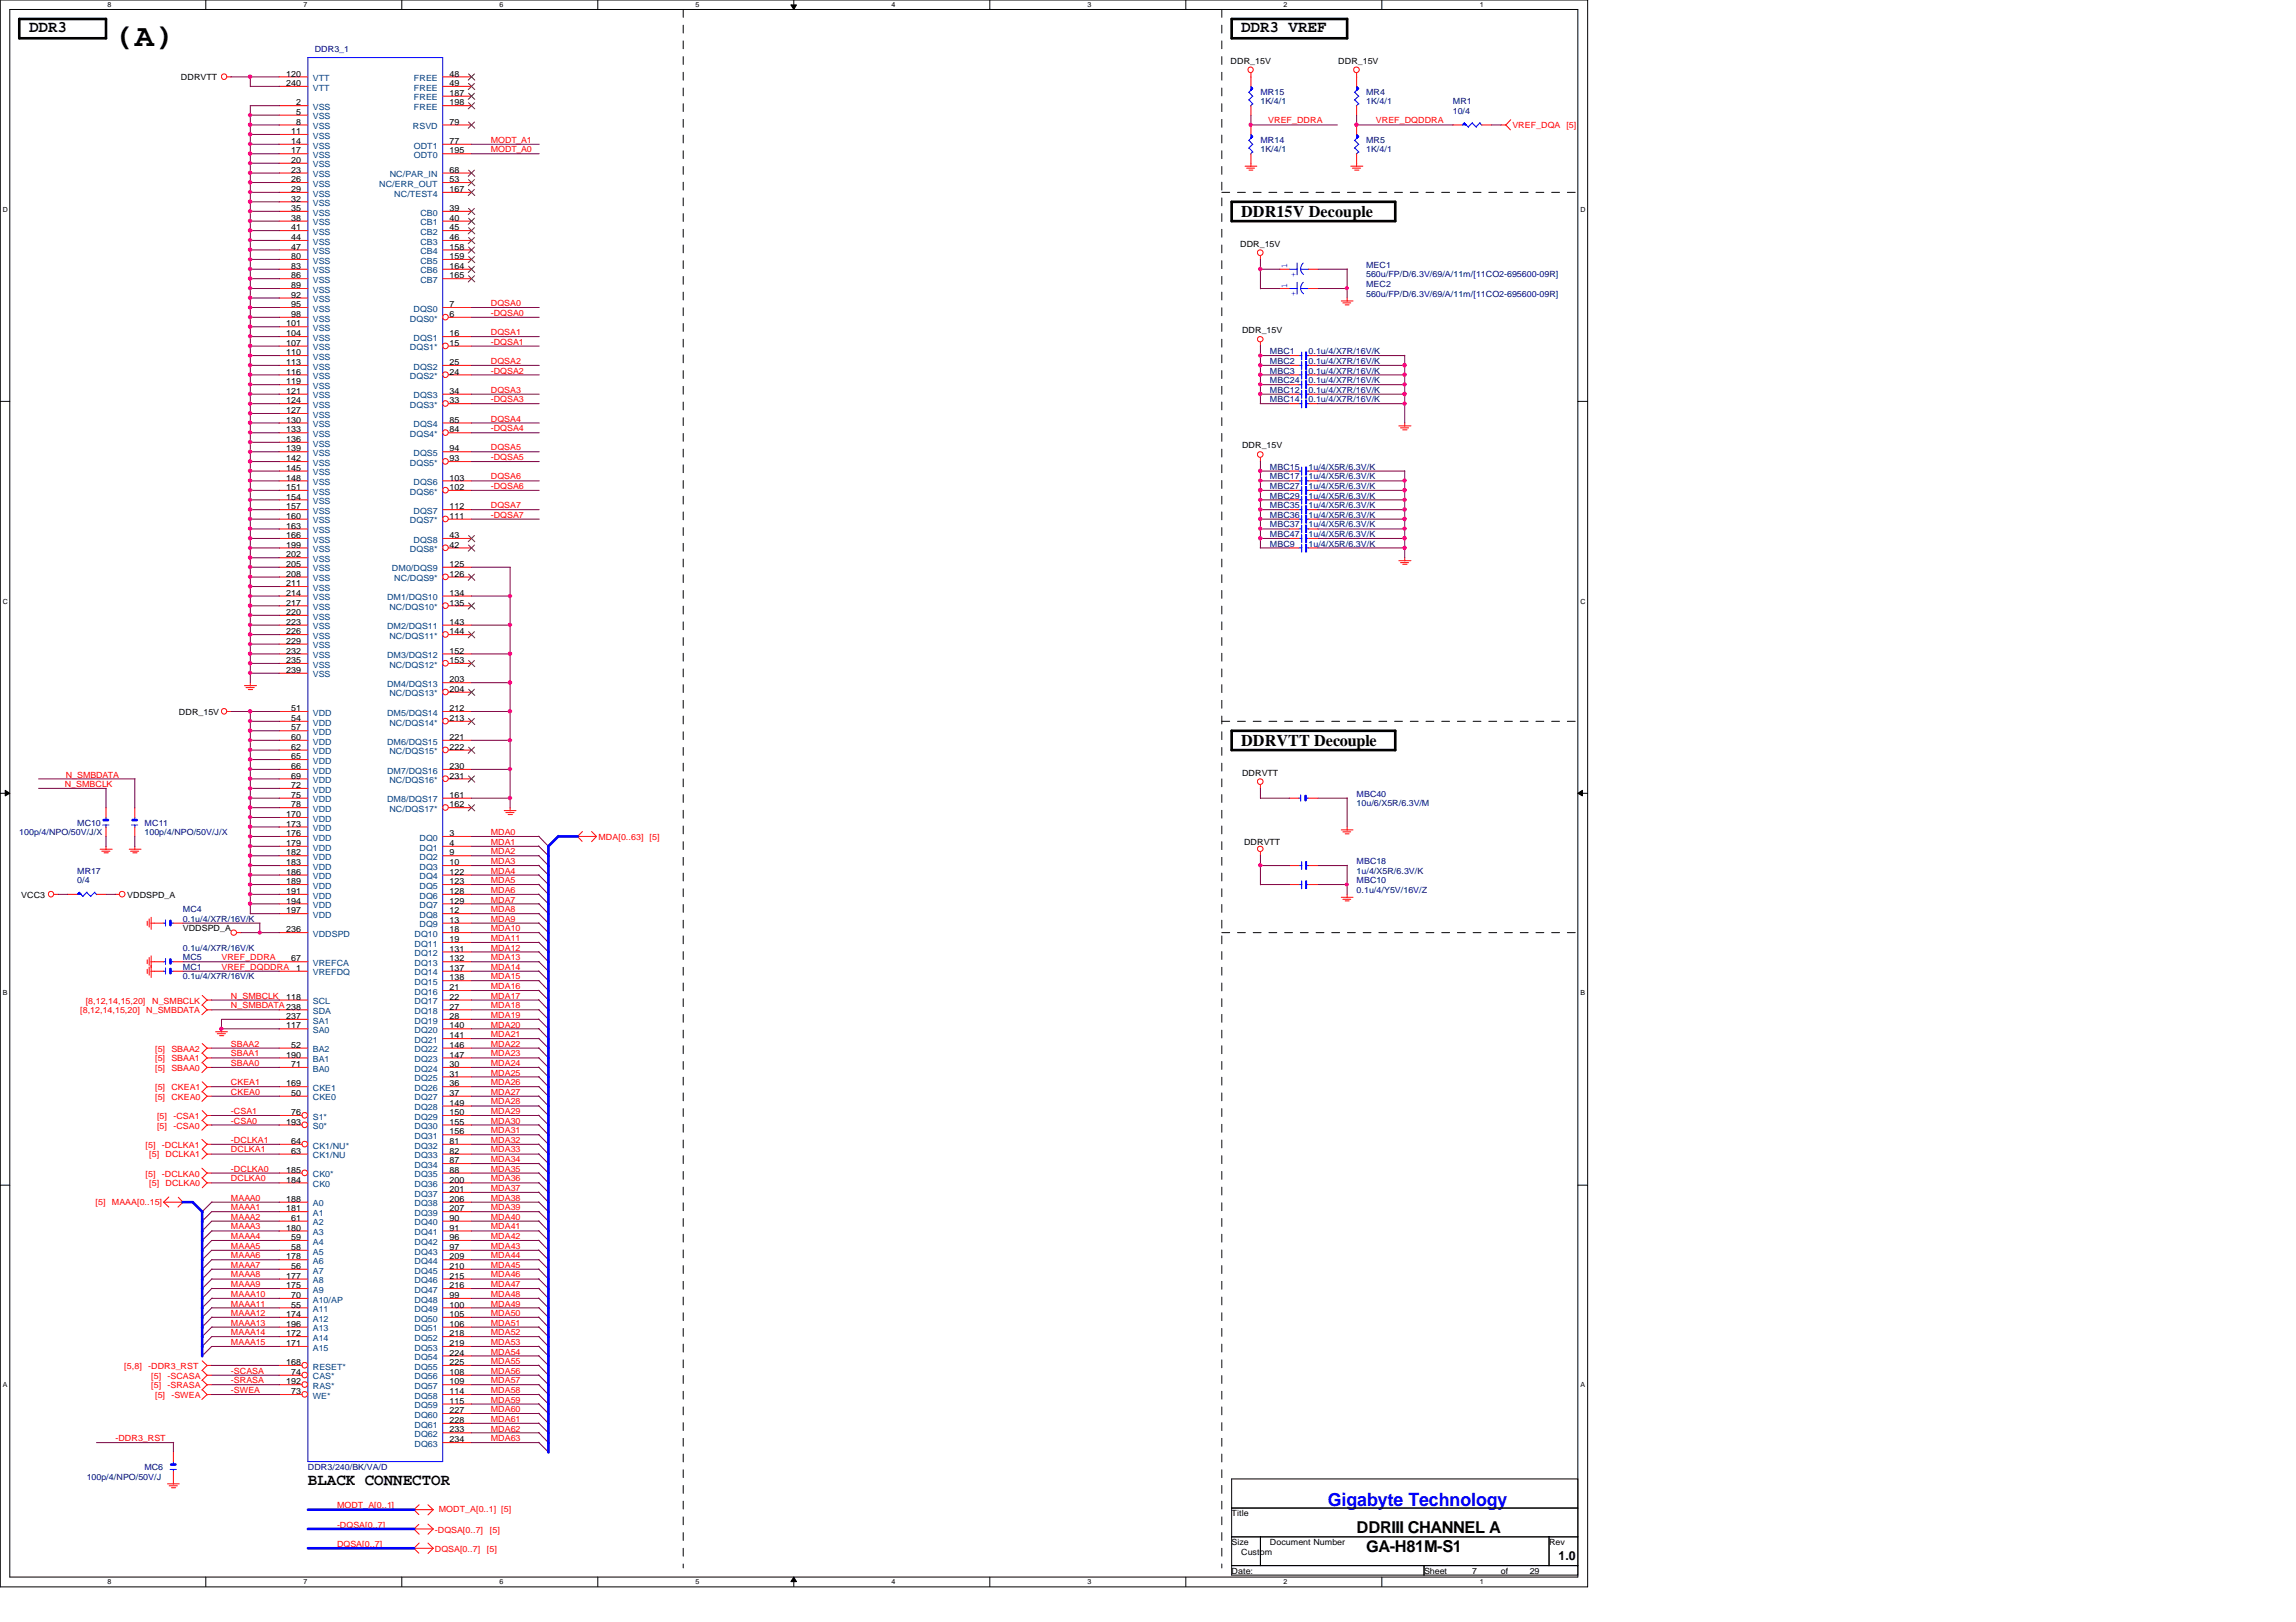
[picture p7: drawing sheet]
<svg xmlns="http://www.w3.org/2000/svg" width="297mm" height="210mm" viewBox="0 0 297 210" stroke-linecap="round" stroke-linejoin="round" font-family="sans-serif">
<defs><g id="words">
<text font-size="4.1" x="14.9" y="5.9">(A)</text>
<text font-size="2.4" fill="#00f" x="171.8" y="194.9">Gigabyte Technology</text>
<g font-size="2.1">
<text x="3.8" y="4.2">DDR3</text>
<text x="160.6" y="4.2">DDR3 VREF</text>
<text x="160.6" y="28.1">DDR15V Decouple</text>
<text x="160.6" y="96.5">DDRVTT Decouple</text>
<text x="39.8" y="192.2">BLACK CONNECTOR</text>
<text x="175.5" y="198.4">DDRIII CHANNEL A</text>
<text x="176.7" y="200.9">GA-H81M-S1</text>
</g>
<text font-size="1.6" x="201.6" y="201.9">1.0</text>
<g font-size="1.1">
<text x="23.4" y="10.4">DDRVTT</text>
<text x="37" y="11.1">240</text>
<text x="37" y="9.9">120</text>
<text x="58.2" y="9.9">48</text>
<text x="58.2" y="11.1">49</text>
<text x="159.2" y="8.3">DDR_15V</text>
<text x="173.1" y="8.3">DDR_15V</text>
<text x="37.7" y="17.4">11</text>
<text x="38.3" y="13.6">2</text>
<text x="38.3" y="14.9">5</text>
<text x="38.3" y="16.1">8</text>
<text x="58.2" y="13.6">198</text>
<text x="58.2" y="12.4">187</text>
<text x="58.2" y="16.1">79</text>
<text x="37.7" y="18.6">14</text>
<text x="37.7" y="19.9">17</text>
<text x="37.7" y="21.1">20</text>
<text x="37.7" y="22.4">23</text>
<text x="37.7" y="23.6">26</text>
<text x="58.2" y="19.9">195</text>
<text x="58.2" y="18.6">77</text>
<text x="58.2" y="22.4">68</text>
<text x="58.2" y="23.6">53</text>
<text x="37.7" y="24.8">29</text>
<text x="37.7" y="26.1">32</text>
<text x="37.7" y="27.3">35</text>
<text x="37.7" y="28.6">38</text>
<text x="37.7" y="29.8">41</text>
<text x="58.2" y="24.8">167</text>
<text x="58.2" y="27.3">39</text>
<text x="58.2" y="28.6">40</text>
<text x="58.2" y="29.8">45</text>
<text x="37.7" y="31.1">44</text>
<text x="37.7" y="32.3">47</text>
<text x="37.7" y="33.5">80</text>
<text x="37.7" y="34.8">83</text>
<text x="58.2" y="31.1">46</text>
<text x="58.2" y="32.3">158</text>
<text x="58.2" y="33.5">159</text>
<text x="58.2" y="34.8">164</text>
<text x="160.4" y="31.9">DDR_15V</text>
<text x="37.7" y="36">86</text>
<text x="37.7" y="37.3">89</text>
<text x="37.7" y="38.5">92</text>
<text x="37.7" y="39.8">95</text>
<text x="37.7" y="41">98</text>
<text x="58.2" y="36">165</text>
<text x="58.2" y="39.8">7</text>
<text x="58.2" y="41">6</text>
<text x="37" y="42.2">101</text>
<text x="37" y="43.5">104</text>
<text x="37" y="47.2">113</text>
<text x="37" y="46">110</text>
<text x="37" y="44.7">107</text>
<text x="58.2" y="43.5">16</text>
<text x="58.2" y="47.2">25</text>
<text x="58.2" y="44.7">15</text>
<text x="160.7" y="43.1">DDR_15V</text>
<text x="37" y="53.5">127</text>
<text x="37" y="52.2">124</text>
<text x="37" y="51">121</text>
<text x="37" y="49.7">119</text>
<text x="37" y="48.5">116</text>
<text x="58.2" y="51">34</text>
<text x="58.2" y="48.5">24</text>
<text x="58.2" y="52.2">33</text>
<text x="37" y="54.7">130</text>
<text x="37" y="56">133</text>
<text x="37" y="57.2">136</text>
<text x="37" y="58.4">139</text>
<text x="37" y="59.7">142</text>
<text x="58.2" y="54.7">85</text>
<text x="58.2" y="58.4">94</text>
<text x="58.2" y="56">84</text>
<text x="58.2" y="59.7">93</text>
<text x="160.7" y="58">DDR_15V</text>
<text x="37" y="60.9">145</text>
<text x="37" y="62.2">148</text>
<text x="37" y="63.4">151</text>
<text x="37" y="64.6">154</text>
<text x="37" y="65.9">157</text>
<text x="58.2" y="62.2">103</text>
<text x="58.2" y="65.9">112</text>
<text x="58.2" y="63.4">102</text>
<text x="37" y="67.1">160</text>
<text x="37" y="68.4">163</text>
<text x="37" y="69.6">166</text>
<text x="37" y="70.9">199</text>
<text x="58.2" y="69.6">43</text>
<text x="58.2" y="67.1">111</text>
<text x="58.2" y="70.9">42</text>
<text x="37" y="72.1">202</text>
<text x="37" y="73.4">205</text>
<text x="37" y="75.9">211</text>
<text x="37" y="77.1">214</text>
<text x="37" y="74.6">208</text>
<text x="58.2" y="73.4">125</text>
<text x="58.2" y="77.1">134</text>
<text x="58.2" y="74.6">126</text>
<text x="37" y="78.4">217</text>
<text x="37" y="79.6">220</text>
<text x="37" y="80.9">223</text>
<text x="37" y="82.1">226</text>
<text x="37" y="83.3">229</text>
<text x="58.2" y="80.9">143</text>
<text x="58.2" y="78.4">135</text>
<text x="58.2" y="82.1">144</text>
<text x="37" y="84.6">232</text>
<text x="37" y="85.8">235</text>
<text x="37" y="87.1">239</text>
<text x="58.2" y="84.6">152</text>
<text x="58.2" y="88.3">203</text>
<text x="58.2" y="85.8">153</text>
<text x="58.2" y="89.5">204</text>
<text x="23.2" y="92.5">DDR_15V</text>
<text x="37.7" y="92">51</text>
<text x="37.7" y="93.3">54</text>
<text x="37.7" y="94.5">57</text>
<text x="37.7" y="95.8">60</text>
<text x="58.2" y="92">212</text>
<text x="58.2" y="95.8">221</text>
<text x="58.2" y="93.3">213</text>
<text x="37.7" y="97">62</text>
<text x="37.7" y="98.3">65</text>
<text x="37.7" y="99.5">66</text>
<text x="37.7" y="100.8">69</text>
<text x="37.7" y="102">72</text>
<text x="58.2" y="99.5">230</text>
<text x="58.2" y="97">222</text>
<text x="58.2" y="100.8">231</text>
<text x="160.7" y="100.4">DDRVTT</text>
<text x="37" y="105.7">170</text>
<text x="37" y="107">173</text>
<text x="37.7" y="103.3">75</text>
<text x="37.7" y="104.5">78</text>
<text x="58.2" y="103.3">161</text>
<text x="58.2" y="104.5">162</text>
<text x="37" y="108.2">176</text>
<text x="37" y="109.5">179</text>
<text x="37" y="110.7">182</text>
<text x="37" y="112">183</text>
<text x="37" y="113.2">186</text>
<text x="58.2" y="108.2">3</text>
<text x="58.2" y="109.5">4</text>
<text x="58.2" y="110.7">9</text>
<text x="58.2" y="112">10</text>
<text x="58.2" y="113.2">122</text>
<text x="160.9" y="109.3">DDRVTT</text>
<text x="2.7" y="116.2">VCC3</text>
<text x="16.5" y="116.2">VDDSPD_A</text>
<text x="37" y="114.4">189</text>
<text x="37" y="115.7">191</text>
<text x="37" y="116.9">194</text>
<text x="37" y="118.2">197</text>
<text x="58.2" y="114.4">123</text>
<text x="58.2" y="115.7">128</text>
<text x="58.2" y="116.9">129</text>
<text x="58.2" y="118.2">12</text>
<text x="58.2" y="119.4">13</text>
<text x="23.7" y="120.5">VDDSPD_A</text>
<text x="37" y="120.6">236</text>
<text x="37.7" y="124.4">67</text>
<text x="38.3" y="125.6">1</text>
<text x="58.2" y="120.6">18</text>
<text x="58.2" y="121.9">19</text>
<text x="58.2" y="123.1">131</text>
<text x="58.2" y="124.4">132</text>
<text x="58.2" y="125.6">137</text>
<text x="37" y="129.4">118</text>
<text x="37" y="131.9">237</text>
<text x="58.2" y="126.9">138</text>
<text x="58.2" y="128.1">21</text>
<text x="58.2" y="129.4">22</text>
<text x="58.2" y="130.6">27</text>
<text x="58.2" y="131.9">28</text>
<text x="37" y="133.1">117</text>
<text x="37" y="136.9">190</text>
<text x="37.7" y="135.6">52</text>
<text x="58.2" y="133.1">140</text>
<text x="58.2" y="134.4">141</text>
<text x="58.2" y="135.6">146</text>
<text x="58.2" y="136.9">147</text>
<text x="37" y="140.6">169</text>
<text x="37.7" y="138.1">71</text>
<text x="37.7" y="141.8">50</text>
<text x="58.2" y="138.1">30</text>
<text x="58.2" y="139.3">31</text>
<text x="58.2" y="140.6">36</text>
<text x="58.2" y="141.8">37</text>
<text x="58.2" y="143.1">149</text>
<text x="37" y="145.5">193</text>
<text x="37.7" y="144.3">76</text>
<text x="37.7" y="149.3">63</text>
<text x="37.7" y="148">64</text>
<text x="58.2" y="144.3">150</text>
<text x="58.2" y="145.5">155</text>
<text x="58.2" y="146.8">156</text>
<text x="58.2" y="148">81</text>
<text x="58.2" y="149.3">82</text>
<text x="37" y="153">184</text>
<text x="37" y="151.8">185</text>
<text x="37" y="155.5">188</text>
<text x="58.2" y="150.5">87</text>
<text x="58.2" y="151.8">88</text>
<text x="58.2" y="153">200</text>
<text x="58.2" y="154.3">201</text>
<text x="58.2" y="155.5">206</text>
<text x="37" y="156.8">181</text>
<text x="37" y="159.3">180</text>
<text x="37.7" y="158">61</text>
<text x="37.7" y="160.5">59</text>
<text x="37.7" y="161.8">58</text>
<text x="58.2" y="156.8">207</text>
<text x="58.2" y="158">90</text>
<text x="58.2" y="159.3">91</text>
<text x="58.2" y="160.5">96</text>
<text x="58.2" y="161.8">97</text>
<text x="37" y="163">178</text>
<text x="37" y="165.5">177</text>
<text x="37" y="166.7">175</text>
<text x="37.7" y="164.2">56</text>
<text x="37.7" y="168">70</text>
<text x="58.2" y="163">209</text>
<text x="58.2" y="164.2">210</text>
<text x="58.2" y="165.5">215</text>
<text x="58.2" y="166.7">216</text>
<text x="58.2" y="168">99</text>
<text x="37" y="170.4">174</text>
<text x="37" y="171.7">196</text>
<text x="37" y="172.9">172</text>
<text x="37.7" y="169.2">55</text>
<text x="58.2" y="169.2">100</text>
<text x="58.2" y="170.4">105</text>
<text x="58.2" y="171.7">106</text>
<text x="58.2" y="172.9">218</text>
<text x="37" y="174.2">171</text>
<text x="37" y="176.7">168</text>
<text x="37" y="179.2">192</text>
<text x="37.7" y="177.9">74</text>
<text x="58.2" y="174.2">219</text>
<text x="58.2" y="175.4">224</text>
<text x="58.2" y="176.7">225</text>
<text x="58.2" y="177.9">108</text>
<text x="58.2" y="179.2">109</text>
<text x="37.7" y="180.4">73</text>
<text x="58.2" y="180.4">114</text>
<text x="58.2" y="181.7">115</text>
<text x="58.2" y="182.9">227</text>
<text x="58.2" y="184.1">228</text>
<text x="58.2" y="185.4">233</text>
<text x="58.2" y="186.6">234</text>
<text x="159.3" y="196.2">Title</text>
<text x="159.3" y="199.9">Size</text>
<text x="159.3" y="203.7">Date:</text>
<text x="160.6" y="201.2">Custom</text>
<text x="164.3" y="199.9">Document Number</text>
<text x="184.2" y="203.7">Sheet</text>
<text x="190.5" y="203.7">7</text>
<text x="194.2" y="203.7">of</text>
<text x="197.9" y="203.7">29</text>
<text x="200.4" y="199.9">Rev</text>
</g>
<g font-size="1.1" fill="#004080">
<text x="40.5" y="11.7">VTT</text>
<text x="40.5" y="10.5">VTT</text>
<text x="53.5" y="10.5">FREE</text>
<text x="53.5" y="11.7">FREE</text>
<text x="40.5" y="14.2">VSS</text>
<text x="40.5" y="15.5">VSS</text>
<text x="40.5" y="16.7">VSS</text>
<text x="40.5" y="17.9">VSS</text>
<text x="53.4" y="16.7">RSVD</text>
<text x="53.5" y="14.2">FREE</text>
<text x="53.5" y="13">FREE</text>
<text x="40.5" y="19.2">VSS</text>
<text x="40.5" y="20.4">VSS</text>
<text x="40.5" y="21.7">VSS</text>
<text x="40.5" y="22.9">VSS</text>
<text x="50.4" y="22.9">NC/PAR_IN</text>
<text x="53.5" y="20.4">ODT0</text>
<text x="53.5" y="19.2">ODT1</text>
<text x="40.5" y="24.2">VSS</text>
<text x="40.5" y="25.4">VSS</text>
<text x="40.5" y="26.7">VSS</text>
<text x="40.5" y="27.9">VSS</text>
<text x="40.5" y="29.2">VSS</text>
<text x="49.1" y="24.2">NC/ERR_OUT</text>
<text x="51" y="25.4">NC/TEST4</text>
<text x="54.4" y="27.9">CB0</text>
<text x="54.4" y="29.2">CB1</text>
<text x="40.5" y="30.4">VSS</text>
<text x="40.5" y="31.7">VSS</text>
<text x="40.5" y="32.9">VSS</text>
<text x="40.5" y="34.1">VSS</text>
<text x="40.5" y="35.4">VSS</text>
<text x="54.4" y="30.4">CB2</text>
<text x="54.4" y="31.7">CB3</text>
<text x="54.4" y="32.9">CB4</text>
<text x="54.4" y="34.1">CB5</text>
<text x="54.4" y="35.4">CB6</text>
<text x="40.5" y="36.6">VSS</text>
<text x="40.5" y="37.9">VSS</text>
<text x="40.5" y="39.1">VSS</text>
<text x="40.5" y="40.3">VSS</text>
<text x="40.5" y="41.6">VSS</text>
<text x="53" y="41.6">DQS0*</text>
<text x="53.5" y="40.3">DQS0</text>
<text x="54.4" y="36.6">CB7</text>
<text x="40.5" y="42.8">VSS</text>
<text x="40.5" y="44.1">VSS</text>
<text x="40.5" y="47.8">VSS</text>
<text x="40.5" y="46.6">VSS</text>
<text x="40.5" y="45.3">VSS</text>
<text x="53" y="45.3">DQS1*</text>
<text x="53.5" y="44.1">DQS1</text>
<text x="53.5" y="47.8">DQS2</text>
<text x="40.5" y="52.8">VSS</text>
<text x="40.5" y="51.6">VSS</text>
<text x="40.5" y="50.3">VSS</text>
<text x="40.5" y="49.1">VSS</text>
<text x="53" y="49.1">DQS2*</text>
<text x="53" y="52.8">DQS3*</text>
<text x="53.5" y="51.6">DQS3</text>
<text x="40.5" y="54.1">VSS</text>
<text x="40.5" y="55.3">VSS</text>
<text x="40.5" y="56.6">VSS</text>
<text x="40.5" y="57.8">VSS</text>
<text x="40.5" y="59">VSS</text>
<text x="53" y="56.6">DQS4*</text>
<text x="53.5" y="55.3">DQS4</text>
<text x="53.5" y="59">DQS5</text>
<text x="40.5" y="60.3">VSS</text>
<text x="40.5" y="61.5">VSS</text>
<text x="40.5" y="62.8">VSS</text>
<text x="40.5" y="64">VSS</text>
<text x="40.5" y="65.2">VSS</text>
<text x="53" y="60.3">DQS5*</text>
<text x="53" y="64">DQS6*</text>
<text x="53.5" y="62.8">DQS6</text>
<text x="40.5" y="66.5">VSS</text>
<text x="40.5" y="67.7">VSS</text>
<text x="40.5" y="69">VSS</text>
<text x="40.5" y="70.2">VSS</text>
<text x="40.5" y="71.5">VSS</text>
<text x="53" y="67.7">DQS7*</text>
<text x="53" y="71.5">DQS8*</text>
<text x="53.5" y="66.5">DQS7</text>
<text x="53.5" y="70.2">DQS8</text>
<text x="40.5" y="72.7">VSS</text>
<text x="40.5" y="74">VSS</text>
<text x="40.5" y="76.5">VSS</text>
<text x="40.5" y="77.7">VSS</text>
<text x="40.5" y="75.2">VSS</text>
<text x="50.1" y="77.7">DM1/DQS10</text>
<text x="50.7" y="74">DM0/DQS9</text>
<text x="51" y="75.2">NC/DQS9*</text>
<text x="40.5" y="79">VSS</text>
<text x="40.5" y="80.2">VSS</text>
<text x="40.5" y="81.4">VSS</text>
<text x="40.5" y="82.7">VSS</text>
<text x="40.5" y="83.9">VSS</text>
<text x="50.1" y="81.4">DM2/DQS11</text>
<text x="50.4" y="79">NC/DQS10*</text>
<text x="50.4" y="82.7">NC/DQS11*</text>
<text x="40.5" y="85.2">VSS</text>
<text x="40.5" y="86.4">VSS</text>
<text x="40.5" y="87.7">VSS</text>
<text x="50.1" y="85.2">DM3/DQS12</text>
<text x="50.1" y="88.9">DM4/DQS13</text>
<text x="50.4" y="86.4">NC/DQS12*</text>
<text x="40.5" y="92.6">VDD</text>
<text x="40.5" y="93.9">VDD</text>
<text x="40.5" y="95.1">VDD</text>
<text x="50.1" y="92.6">DM5/DQS14</text>
<text x="50.4" y="90.1">NC/DQS13*</text>
<text x="50.4" y="93.9">NC/DQS14*</text>
<text x="40.5" y="96.4">VDD</text>
<text x="40.5" y="97.6">VDD</text>
<text x="40.5" y="98.8">VDD</text>
<text x="40.5" y="100.1">VDD</text>
<text x="40.5" y="101.3">VDD</text>
<text x="50.1" y="96.4">DM6/DQS15</text>
<text x="50.1" y="100.1">DM7/DQS16</text>
<text x="50.4" y="97.6">NC/DQS15*</text>
<text x="50.4" y="101.3">NC/DQS16*</text>
<text x="40.5" y="102.6">VDD</text>
<text x="40.5" y="103.8">VDD</text>
<text x="40.5" y="105.1">VDD</text>
<text x="40.5" y="106.3">VDD</text>
<text x="40.5" y="107.6">VDD</text>
<text x="50.1" y="103.8">DM8/DQS17</text>
<text x="50.4" y="105.1">NC/DQS17*</text>
<text x="40.5" y="108.8">VDD</text>
<text x="40.5" y="110.1">VDD</text>
<text x="40.5" y="111.3">VDD</text>
<text x="40.5" y="112.6">VDD</text>
<text x="40.5" y="113.8">VDD</text>
<text x="54.3" y="108.8">DQ0</text>
<text x="54.3" y="110.1">DQ1</text>
<text x="54.3" y="111.3">DQ2</text>
<text x="54.3" y="112.6">DQ3</text>
<text x="54.3" y="113.8">DQ4</text>
<text x="40.5" y="115">VDD</text>
<text x="40.5" y="116.3">VDD</text>
<text x="40.5" y="117.5">VDD</text>
<text x="40.5" y="118.8">VDD</text>
<text x="54.3" y="115">DQ5</text>
<text x="54.3" y="116.3">DQ6</text>
<text x="54.3" y="117.5">DQ7</text>
<text x="54.3" y="118.8">DQ8</text>
<text x="40.5" y="121.2">VDDSPD</text>
<text x="40.5" y="125">VREFCA</text>
<text x="53.6" y="121.2">DQ10</text>
<text x="53.6" y="122.5">DQ11</text>
<text x="53.6" y="123.7">DQ12</text>
<text x="53.6" y="125">DQ13</text>
<text x="54.3" y="120">DQ9</text>
<text x="40.5" y="130">SCL</text>
<text x="40.5" y="131.2">SDA</text>
<text x="40.5" y="126.2">VREFDQ</text>
<text x="53.6" y="126.2">DQ14</text>
<text x="53.6" y="127.5">DQ15</text>
<text x="53.6" y="128.7">DQ16</text>
<text x="53.6" y="130">DQ17</text>
<text x="53.6" y="131.2">DQ18</text>
<text x="40.5" y="132.5">SA1</text>
<text x="40.5" y="133.7">SA0</text>
<text x="40.5" y="136.2">BA2</text>
<text x="40.5" y="137.5">BA1</text>
<text x="53.6" y="132.5">DQ19</text>
<text x="53.6" y="133.7">DQ20</text>
<text x="53.6" y="135">DQ21</text>
<text x="53.6" y="136.2">DQ22</text>
<text x="53.6" y="137.5">DQ23</text>
<text x="40.5" y="138.7">BA0</text>
<text x="40.5" y="142.4">CKE0</text>
<text x="40.5" y="141.2">CKE1</text>
<text x="53.6" y="138.7">DQ24</text>
<text x="53.6" y="139.9">DQ25</text>
<text x="53.6" y="141.2">DQ26</text>
<text x="53.6" y="142.4">DQ27</text>
<text x="53.6" y="143.7">DQ28</text>
<text x="40.5" y="146.1">S0*</text>
<text x="40.5" y="144.9">S1*</text>
<text x="40.5" y="149.9">CK1/NU</text>
<text x="40.5" y="148.6">CK1/NU*</text>
<text x="53.6" y="144.9">DQ29</text>
<text x="53.6" y="146.1">DQ30</text>
<text x="53.6" y="147.4">DQ31</text>
<text x="53.6" y="148.6">DQ32</text>
<text x="53.6" y="149.9">DQ33</text>
<text x="40.5" y="153.6">CK0</text>
<text x="40.5" y="152.4">CK0*</text>
<text x="53.6" y="151.1">DQ34</text>
<text x="53.6" y="152.4">DQ35</text>
<text x="53.6" y="153.6">DQ36</text>
<text x="53.6" y="154.9">DQ37</text>
<text x="40.5" y="156.1">A0</text>
<text x="40.5" y="157.4">A1</text>
<text x="40.5" y="158.6">A2</text>
<text x="40.5" y="159.9">A3</text>
<text x="40.5" y="161.1">A4</text>
<text x="53.6" y="156.1">DQ38</text>
<text x="53.6" y="157.4">DQ39</text>
<text x="53.6" y="158.6">DQ40</text>
<text x="53.6" y="159.9">DQ41</text>
<text x="53.6" y="161.1">DQ42</text>
<text x="40.5" y="162.3">A5</text>
<text x="40.5" y="163.6">A6</text>
<text x="40.5" y="164.8">A7</text>
<text x="40.5" y="166.1">A8</text>
<text x="40.5" y="167.3">A9</text>
<text x="53.6" y="162.3">DQ43</text>
<text x="53.6" y="163.6">DQ44</text>
<text x="53.6" y="164.8">DQ45</text>
<text x="53.6" y="166.1">DQ46</text>
<text x="53.6" y="167.3">DQ47</text>
<text x="40.5" y="168.6">A10/AP</text>
<text x="40.5" y="169.8">A11</text>
<text x="40.5" y="171">A12</text>
<text x="40.5" y="172.3">A13</text>
<text x="40.5" y="173.5">A14</text>
<text x="53.6" y="168.6">DQ48</text>
<text x="53.6" y="169.8">DQ49</text>
<text x="53.6" y="171">DQ50</text>
<text x="53.6" y="172.3">DQ51</text>
<text x="53.6" y="173.5">DQ52</text>
<text x="40.5" y="174.8">A15</text>
<text x="40.5" y="177.2">RESET*</text>
<text x="40.5" y="178.5">CAS*</text>
<text x="40.5" y="179.7">RAS*</text>
<text x="53.6" y="174.8">DQ53</text>
<text x="53.6" y="176">DQ54</text>
<text x="53.6" y="177.2">DQ55</text>
<text x="53.6" y="178.5">DQ56</text>
<text x="53.6" y="179.7">DQ57</text>
<text x="40.5" y="181">WE*</text>
<text x="53.6" y="181">DQ58</text>
<text x="53.6" y="182.2">DQ59</text>
<text x="53.6" y="183.5">DQ60</text>
<text x="53.6" y="184.7">DQ61</text>
<text x="53.6" y="186">DQ62</text>
<text x="53.6" y="187.2">DQ63</text>
</g>
<g font-size="1.1" fill="#000080">
<text x="40.7" y="6.8">DDR3_1</text>
<text x="163.1" y="12.2">MR15</text>
<text x="163.1" y="13.5">1K/4/1</text>
<text x="176.7" y="12.2">MR4</text>
<text x="176.7" y="13.5">1K/4/1</text>
<text x="188" y="13.5">MR1</text>
<text x="188" y="14.7">10/4</text>
<text x="163.1" y="18.5">MR14</text>
<text x="163.1" y="19.7">1K/4/1</text>
<text x="176.7" y="18.5">MR5</text>
<text x="176.7" y="19.7">1K/4/1</text>
<text x="176.7" y="34.6">MEC1</text>
<text x="176.7" y="35.9">560u/FP/D/6.3V/69/A/11m/[11CO2-695600-09R]</text>
<text x="176.7" y="37.1">MEC2</text>
<text x="176.7" y="38.4">560u/FP/D/6.3V/69/A/11m/[11CO2-695600-09R]</text>
<text x="164.3" y="45.8">MBC1</text>
<text x="164.3" y="47.1">MBC2</text>
<text x="169.3" y="45.8">0.1u/4/X7R/16V/K</text>
<text x="169.3" y="47.1">0.1u/4/X7R/16V/K</text>
<text x="164.3" y="52.1">MBC14</text>
<text x="164.3" y="50.8">MBC12</text>
<text x="164.3" y="48.3">MBC3</text>
<text x="164.3" y="49.6">MBC24</text>
<text x="169.3" y="52.1">0.1u/4/X7R/16V/K</text>
<text x="169.3" y="50.8">0.1u/4/X7R/16V/K</text>
<text x="169.3" y="48.3">0.1u/4/X7R/16V/K</text>
<text x="169.3" y="49.6">0.1u/4/X7R/16V/K</text>
<text x="164.3" y="62">MBC17</text>
<text x="164.3" y="64.5">MBC29</text>
<text x="164.3" y="60.8">MBC15</text>
<text x="164.3" y="63.3">MBC27</text>
<text x="164.3" y="65.7">MBC35</text>
<text x="169.3" y="62">1u/4/X5R/6.3V/K</text>
<text x="169.3" y="64.5">1u/4/X5R/6.3V/K</text>
<text x="169.3" y="60.8">1u/4/X5R/6.3V/K</text>
<text x="169.3" y="63.3">1u/4/X5R/6.3V/K</text>
<text x="169.3" y="65.7">1u/4/X5R/6.3V/K</text>
<text x="164.3" y="68.2">MBC37</text>
<text x="164.3" y="67">MBC36</text>
<text x="164.3" y="70.7">MBC9</text>
<text x="164.3" y="69.5">MBC47</text>
<text x="169.3" y="68.2">1u/4/X5R/6.3V/K</text>
<text x="169.3" y="67">1u/4/X5R/6.3V/K</text>
<text x="169.3" y="70.7">1u/4/X5R/6.3V/K</text>
<text x="169.3" y="69.5">1u/4/X5R/6.3V/K</text>
<text x="10" y="106.8">MC10</text>
<text x="18.7" y="106.8">MC11</text>
<text x="175.5" y="103.1">MBC40</text>
<text x="175.5" y="104.4">10u/6/X5R/6.3V/M</text>
<text x="2.5" y="108.1">100p/4/NPO/50V/J/X</text>
<text x="10" y="113.1">MR17</text>
<text x="18.7" y="108.1">100p/4/NPO/50V/J/X</text>
<text x="175.5" y="113.1">1u/4/X5R/6.3V/K</text>
<text x="175.5" y="111.8">MBC18</text>
<text x="10" y="114.3">0/4</text>
<text x="23.7" y="118">MC4</text>
<text x="23.7" y="119.3">0.1u/4/X7R/16V/K</text>
<text x="175.5" y="115.5">0.1u/4/Y5V/16V/Z</text>
<text x="175.5" y="114.3">MBC10</text>
<text x="23.7" y="124.2">MC5</text>
<text x="23.7" y="123">0.1u/4/X7R/16V/K</text>
<text x="23.7" y="125.5">MC1</text>
<text x="23.7" y="126.7">0.1u/4/X7R/16V/K</text>
<text x="11.2" y="191.5">100p/4/NPO/50V/J</text>
<text x="18.7" y="190.2">MC6</text>
<text x="39.8" y="190.2">DDR3/240/BK/VA/D</text>
</g>
<g font-size="1.1" fill="#f00">
<text x="164.1" y="16">VREF_DDRA</text>
<text x="178" y="16">VREF_DQDDRA</text>
<text x="195.7" y="16.6">VREF_DQA [5]</text>
<text x="63.5" y="19.7">MODT_A0</text>
<text x="63.5" y="18.5">MODT_A1</text>
<text x="63.5" y="39.6">DQSA0</text>
<text x="63.5" y="40.9">-DQSA0</text>
<text x="63.5" y="43.3">DQSA1</text>
<text x="63.5" y="44.6">-DQSA1</text>
<text x="63.5" y="47.1">DQSA2</text>
<text x="63.5" y="48.3">-DQSA2</text>
<text x="63.5" y="50.8">DQSA3</text>
<text x="63.5" y="52.1">-DQSA3</text>
<text x="63.5" y="58.3">DQSA5</text>
<text x="63.5" y="59.5">-DQSA5</text>
<text x="63.5" y="54.6">DQSA4</text>
<text x="63.5" y="55.8">-DQSA4</text>
<text x="63.5" y="63.3">-DQSA6</text>
<text x="63.5" y="62">DQSA6</text>
<text x="63.5" y="65.7">DQSA7</text>
<text x="63.5" y="67">-DQSA7</text>
<text x="8.4" y="101.9">N_SMBCLK</text>
<text x="8.5" y="100.6">N_SMBDATA</text>
<text x="63.5" y="108.1">MDA0</text>
<text x="63.5" y="109.3">MDA1</text>
<text x="63.5" y="113.1">MDA4</text>
<text x="63.5" y="110.6">MDA2</text>
<text x="63.5" y="111.8">MDA3</text>
<text x="77.4" y="108.7">MDA[0..63]</text>
<text x="84" y="108.7">[5]</text>
<text x="63.5" y="116.8">MDA7</text>
<text x="63.5" y="119.3">MDA9</text>
<text x="63.5" y="118">MDA8</text>
<text x="63.5" y="115.5">MDA6</text>
<text x="63.5" y="114.3">MDA5</text>
<text x="28.7" y="124.2">VREF_DDRA</text>
<text x="28.7" y="125.5">VREF_DQDDRA</text>
<text x="63.5" y="123">MDA12</text>
<text x="63.5" y="120.5">MDA10</text>
<text x="63.5" y="124.2">MDA13</text>
<text x="63.5" y="125.5">MDA14</text>
<text x="63.5" y="121.8">MDA11</text>
<text x="10.4" y="131.1">[8,12,14,15,20]</text>
<text x="11.1" y="129.9">[8,12,14,15,20]</text>
<text x="18.9" y="131.1">N_SMBDATA</text>
<text x="19.7" y="129.9">N_SMBCLK</text>
<text x="29.9" y="130.5">N_SMBDATA 238</text>
<text x="29.9" y="129.2">N_SMBCLK</text>
<text x="63.5" y="131.7">MDA19</text>
<text x="63.5" y="130.5">MDA18</text>
<text x="63.5" y="129.2">MDA17</text>
<text x="63.5" y="126.7">MDA15</text>
<text x="63.5" y="128">MDA16</text>
<text x="20.1" y="137.3">[5]</text>
<text x="20.1" y="136.1">[5]</text>
<text x="22.2" y="137.3">SBAA1</text>
<text x="22.2" y="136.1">SBAA2</text>
<text x="29.9" y="138">SBAA0</text>
<text x="29.9" y="136.7">SBAA1</text>
<text x="29.9" y="135.5">SBAA2</text>
<text x="63.5" y="133">MDA20</text>
<text x="63.5" y="134.2">MDA21</text>
<text x="63.5" y="136.7">MDA23</text>
<text x="63.5" y="138">MDA24</text>
<text x="63.5" y="135.5">MDA22</text>
<text x="20.1" y="138.6">[5]</text>
<text x="20.1" y="142.3">[5]</text>
<text x="20.1" y="141.1">[5]</text>
<text x="22.2" y="138.6">SBAA0</text>
<text x="22.2" y="142.3">CKEA0</text>
<text x="22.2" y="141.1">CKEA1</text>
<text x="29.9" y="141.7">CKEA0</text>
<text x="29.9" y="140.4">CKEA1</text>
<text x="63.5" y="142.9">MDA28</text>
<text x="63.5" y="141.7">MDA27</text>
<text x="63.5" y="139.2">MDA25</text>
<text x="63.5" y="140.4">MDA26</text>
<text x="18.8" y="148.5">[5]</text>
<text x="19.3" y="149.8">[5]</text>
<text x="20.3" y="146">[5]</text>
<text x="20.3" y="144.8">[5]</text>
<text x="21" y="148.5">-DCLKA1</text>
<text x="21.4" y="149.8">DCLKA1</text>
<text x="22.4" y="146">-CSA0</text>
<text x="22.4" y="144.8">-CSA1</text>
<text x="29.9" y="144.2">-CSA1</text>
<text x="29.9" y="145.4">-CSA0</text>
<text x="29.9" y="147.9">-DCLKA1</text>
<text x="29.9" y="149.1">DCLKA1</text>
<text x="63.5" y="145.4">MDA30</text>
<text x="63.5" y="144.2">MDA29</text>
<text x="63.5" y="147.9">MDA32</text>
<text x="63.5" y="146.6">MDA31</text>
<text x="63.5" y="149.1">MDA33</text>
<text x="12.4" y="156">[5]</text>
<text x="14.5" y="156">MAAA[0..15]</text>
<text x="18.8" y="152.3">[5]</text>
<text x="19.3" y="153.5">[5]</text>
<text x="21" y="152.3">-DCLKA0</text>
<text x="21.4" y="153.5">DCLKA0</text>
<text x="29.9" y="151.6">-DCLKA0</text>
<text x="29.9" y="152.9">DCLKA0</text>
<text x="29.9" y="155.4">MAAA0</text>
<text x="63.5" y="150.4">MDA34</text>
<text x="63.5" y="152.9">MDA36</text>
<text x="63.5" y="155.4">MDA38</text>
<text x="63.5" y="154.1">MDA37</text>
<text x="63.5" y="151.6">MDA35</text>
<text x="29.9" y="160.4">MAAA4</text>
<text x="29.9" y="161.6">MAAA5</text>
<text x="29.9" y="157.9">MAAA2</text>
<text x="29.9" y="156.6">MAAA1</text>
<text x="29.9" y="159.1">MAAA3</text>
<text x="63.5" y="160.4">MDA42</text>
<text x="63.5" y="159.1">MDA41</text>
<text x="63.5" y="161.6">MDA43</text>
<text x="63.5" y="157.9">MDA40</text>
<text x="63.5" y="156.6">MDA39</text>
<text x="29.9" y="167.8">MAAA10</text>
<text x="29.9" y="164.1">MAAA7</text>
<text x="29.9" y="166.6">MAAA9</text>
<text x="29.9" y="165.3">MAAA8</text>
<text x="29.9" y="162.9">MAAA6</text>
<text x="63.5" y="164.1">MDA45</text>
<text x="63.5" y="167.8">MDA48</text>
<text x="63.5" y="166.6">MDA47</text>
<text x="63.5" y="165.3">MDA46</text>
<text x="63.5" y="162.9">MDA44</text>
<text x="29.9" y="172.8">MAAA14</text>
<text x="29.9" y="170.3">MAAA12</text>
<text x="29.9" y="171.5">MAAA13</text>
<text x="29.9" y="169.1">MAAA11</text>
<text x="63.5" y="169.1">MDA49</text>
<text x="63.5" y="171.5">MDA51</text>
<text x="63.5" y="170.3">MDA50</text>
<text x="63.5" y="172.8">MDA52</text>
<text x="16.1" y="177.2">[5,8]</text>
<text x="19.2" y="177.2">-DDR3_RST</text>
<text x="19.6" y="179.7">[5]</text>
<text x="19.6" y="178.4">[5]</text>
<text x="21.7" y="179.7">-SRASA</text>
<text x="21.7" y="178.4">-SCASA</text>
<text x="29.9" y="177.8">-SCASA</text>
<text x="29.9" y="179">-SRASA</text>
<text x="29.9" y="174">MAAA15</text>
<text x="63.5" y="175.3">MDA54</text>
<text x="63.5" y="176.5">MDA55</text>
<text x="63.5" y="174">MDA53</text>
<text x="63.5" y="179">MDA57</text>
<text x="63.5" y="177.8">MDA56</text>
<text x="20.1" y="180.9">[5]</text>
<text x="22.2" y="180.9">-SWEA</text>
<text x="29.9" y="180.3">-SWEA</text>
<text x="63.5" y="181.5">MDA59</text>
<text x="63.5" y="184">MDA61</text>
<text x="63.5" y="180.3">MDA58</text>
<text x="63.5" y="182.8">MDA60</text>
<text x="63.5" y="185.3">MDA62</text>
<text x="14.9" y="186.5">-DDR3_RST</text>
<text x="63.5" y="186.5">MDA63</text>
<text x="43.6" y="195.2">MODT_A[0..1]</text>
<text x="43.6" y="197.7">-DQSA[0..7]</text>
<text x="56.8" y="195.7">MODT_A[0..1] [5]</text>
<text x="43.6" y="200.2">DQSA[0..7]</text>
<text x="56.3" y="200.8">DQSA[0..7]</text>
<text x="56.3" y="198.3">-DQSA[0..7]</text>
<text x="63" y="200.8">[5]</text>
<text x="63.4" y="198.3">[5]</text>
</g>
<g font-size="1.1" fill="#00f">
<text x="166.5" y="34.7" transform="rotate(-90 166.5 34.7)">1</text>
<text x="167.6" y="35.8" transform="rotate(-90 167.6 35.8)">+</text>
<text x="166.5" y="37.2" transform="rotate(-90 166.5 37.2)">1</text>
<text x="167.6" y="38.3" transform="rotate(-90 167.6 38.3)">+</text>
</g>
<g font-size=".9">
<text x="13.9" y=".9">8</text>
<text x="39.3" y=".9">7</text>
<text x="64.6" y=".9">6</text>
<text x="90" y=".9">5</text>
<text x="115.4" y=".9">4</text>
<text x="140.7" y=".9">3</text>
<text x="166.1" y=".9">2</text>
<text x="191.4" y=".9">1</text>
<text x=".4" y="27.4">D</text>
<text x="204.5" y="27.4">D</text>
<text x=".4" y="78.1">C</text>
<text x="204.5" y="78.1">C</text>
<text x=".4" y="128.8">B</text>
<text x="204.5" y="128.8">B</text>
<text x=".4" y="179.5">A</text>
<text x="204.5" y="179.5">A</text>
<text x="13.9" y="205">8</text>
<text x="39.3" y="205">7</text>
<text x="64.6" y="205">6</text>
<text x="90" y="205">5</text>
<text x="115.4" y="205">4</text>
<text x="140.7" y="205">3</text>
<text x="166.1" y="205">2</text>
<text x="191.4" y="205">1</text>
</g>
</g></defs>
<path d="M0 0h205.4v205.4h-205.4zM1.3 1.2h202.8v202.9h-202.8z" fill="none" stroke="#000" stroke-width=".13"/>
<g fill="#fff">
<path d="M13.9 .1h.5v1h-.5z"/>
<path d="M13.9 204.2h.5v1h-.5z"/>
</g>
<path d="M26.6 0v1.2M26.6 204.1v1.2" fill="none" stroke="#000" stroke-width=".13"/>
<g fill="#fff">
<path d="M39.3 .1h.5v1h-.5z"/>
<path d="M39.3 204.2h.5v1h-.5z"/>
</g>
<path d="M52 0v1.2M52 204.1v1.2" fill="none" stroke="#000" stroke-width=".13"/>
<g fill="#fff">
<path d="M64.6 .1h.5v1h-.5z"/>
<path d="M64.6 204.2h.5v1h-.5z"/>
</g>
<path d="M77.3 0v1.2M77.3 204.1v1.2" fill="none" stroke="#000" stroke-width=".13"/>
<g fill="#fff">
<path d="M90 .1h.5v1h-.5z"/>
<path d="M90 204.2h.5v1h-.5z"/>
</g>
<path d="M102.3 .6h.7l-.3 .6zM102.7 0v1.2M102.7 204.1l.3 .6h-.7zM102.7 204.1v1.2" fill="none" stroke="#000" stroke-width=".13"/>
<path d="M102.3 .6h.7l-.3 .6zM102.7 204.1l.3 .6h-.7z" fill="#000"/>
<g fill="#fff">
<path d="M115.4 .1h.5v1h-.5z"/>
<path d="M115.4 204.2h.5v1h-.5z"/>
</g>
<path d="M128.1 0v1.2M128.1 204.1v1.2" fill="none" stroke="#000" stroke-width=".13"/>
<g fill="#fff">
<path d="M140.7 .1h.5v1h-.5z"/>
<path d="M140.7 204.2h.5v1h-.5z"/>
</g>
<path d="M153.4 0v1.2M153.4 204.1v1.2" fill="none" stroke="#000" stroke-width=".13"/>
<g fill="#fff">
<path d="M166.1 .1h.5v1h-.5z"/>
<path d="M166.1 204.2h.5v1h-.5z"/>
</g>
<path d="M178.8 0v1.2M178.8 204.1v1.2" fill="none" stroke="#000" stroke-width=".13"/>
<g fill="#fff">
<path d="M191.4 .1h.5v1h-.5z"/>
<path d="M191.4 204.2h.5v1h-.5z"/>
<path d="M.4 26.6h.6v1h-.6z"/>
<path d="M204.5 26.6h.6v1h-.6z"/>
<path d="M.4 77.3h.6v1h-.6z"/>
<path d="M204.5 77.3h.6v1h-.6z"/>
</g>
<path d="M0 51.9h1.3M204.1 51.9h1.3" fill="none" stroke="#000" stroke-width=".13"/>
<g fill="#fff">
<path d="M.4 128h.6v1h-.6z"/>
<path d="M204.5 128h.6v1h-.6z"/>
</g>
<path d="M0 102.7h1.3M.7 102.3l.6 .4-.6 .3zM204.1 102.7l.6-.4v.7zM204.1 102.7h1.3" fill="none" stroke="#000" stroke-width=".13"/>
<path d="M.7 102.3l.6 .4-.6 .3zM204.1 102.7l.6-.4v.7z" fill="#000"/>
<g fill="#fff">
<path d="M.4 178.7h.5v1h-.5z"/>
<path d="M204.5 178.7h.5v1h-.5z"/>
</g>
<path d="M0 153.4h1.3M204.1 153.4h1.3M159.3 191.4h44.8v12.4h-44.8zM159.3 195.2h44.8M159.3 198.9h44.8M163.1 198.9v3.7M200.4 198.9v3.7M159.3 202.6h44.8M184.2 202.6v1.2" fill="none" stroke="#000" stroke-width=".13"/>
<path d="M88.4 1.2v201.7M158.1 1.2v201.7M158.1 24.9h46.1M158.1 93.3h46.1M158.1 120.7h46.1" fill="none" stroke="#000" stroke-width=".13" stroke-dasharray="1 1 1 1 1 1 1 1"/>
<path d="M2.5 2.5h11.2v2.5h-11.2zM159.3 2.5h15v2.5h-15zM159.3 26.1h21.2v2.5h-21.2zM159.3 94.6h21.2v2.5h-21.2z" fill="none" stroke="#000" stroke-width=".34"/>
<g fill="none" stroke="#f00" stroke-width=".13">
<path d="M29.4 9.9h.5M161.8 9.4v.6M175.5 9.4v.6M194.2 16.2h.7M194.8 16.1l.6 .7M195.4 15.5l-.6 .7M161.1 21.5h1.5M161.3 21.8h1M161.6 22h.5M161.8 21.1v.4M163.1 33.1v.5M173.5 38.9h1.5"/>
<path d="M173.7 39.2h1M174 39.5h.5M174.3 38.6v.4M174.7 21.5h1.6M175 21.8h1M175.3 22h.5M175.5 21.1v.4M163.1 44.3v.5M163.1 59.2v.6M181 55.1h1.5M181.2 55.4h1M181.5 55.6h.5"/>
<path d="M181.7 54.7v.5M181 72.6h1.5M181.2 72.8h1M181.5 73h.5M181.7 72.2v.4M29.4 92.1h.5M31.6 88.7h1.6M31.8 89h1.1M32.1 89.2h.6M32.4 88.3v.5M7 115.7h.5M13 109.9h1.5"/>
<path d="M13.2 110.2h1M13.5 110.4h.5M13.7 109.5v.4M14.9 115.7h.5M16.7 109.9h1.5M16.9 110.2h1M17.2 110.4h.5M17.4 109.5v.4M19 119.2v.6M19.3 118.9v1.1M19.5 119.5h.4M19.6 118.7v1.6"/>
<path d="M65.2 104.9h1.6M65.4 105.2h1.1M65.7 105.4h.6M66 104.5v.4M74.7 108.2l.6 .7M75.3 107.6l-.6 .6h2.5M76.5 107.6l.7 .6M77.2 108.2l-.7 .7M163.1 101.6v.5M163.1 110.2v.6M173.5 107.4h1.5M173.5 116.1h1.5"/>
<path d="M173.7 107.7h1M173.7 116.4h1M174 107.9h.5M174 116.6h.5M174.3 107v.4M174.3 115.7v.5M19 124.2v.5M19 125.4v.6M19.3 123.9v1M19.3 125.1v1.1M19.5 125.7h.4M19.5 124.5h.4"/>
<path d="M19.6 123.7v2.8M26.2 128.8l.6 .7M26.2 136.3l.6 .6M26.2 137.5l.6 .7M26.2 140l.6 .7M26.2 135l.6 .7M26.2 130l.6 .7M26.8 129.4h.6M26.8 136.9h.6M26.8 138.1h.6M26.8 135.6h.6M26.8 130.7h.6"/>
<path d="M26.8 129.4l-.7 .7M26.8 136.9l-.7 .6M26.8 138.1l-.7 .7M26.8 135.6l-.7 .7M26.8 130.7l-.7 .6M27.9 133.5h1.5M28.1 133.8h1.1M28.4 134h.6M28.7 133.1v.5M30.6 120.7h.6M21.2 155.6h2.5l-.7 .6M21.2 155.6l.6 .6"/>
<path d="M21.8 154.9l-.6 .7M23.1 154.9l.6 .7M26.1 147.4l.7 .7M26.1 151.2l.7 .6M26.1 152.4l.7 .7M26.2 141.3l.6 .6M26.2 145l.6 .6M26.2 143.7l.6 .7M26.8 141.9h.6M26.8 140.6h.6M26.8 145.6h.6M26.8 144.4h.6"/>
<path d="M26.8 149.4h.6M26.8 148.1h.6M26.8 151.8h.6M26.8 153.1h.6M26.8 141.9l-.7 .6M26.8 140.6l-.7 .7M26.8 145.6l-.7 .7M26.8 144.4l-.7 .6M26.8 149.4l-.7 .6M26.8 148l-.6 .7 .6 .7M26.8 151.8l-.6 .6M26.8 153l-.6 .7"/>
<path d="M26.2 178.6l.6 .6M26.2 179.8l.6 .7M26.2 177.3l.6 .7M26.2 176.1l.6 .6M26.8 179.2h.6M26.8 178h.6M26.8 176.7h.6M26.8 179.2l-.7 .7M26.8 178l-.7 .6M26.8 176.7l-.7 .7M21.7 192h1.5M21.9 192.3h1"/>
<path d="M22.2 192.5h.5M22.4 191.6v.5M26.8 180.5h.6M26.8 180.5l-.7 .6M53.5 195.3l.7 .7M54.2 197.3l-.7 .6M54.2 199.7l-.7 .7h2.5M54.2 194.7l-.7 .7h2.5M55.4 199.7l.6 .7M55.4 194.7l.6 .7M55.4 197.2l.6 .7M56 197.9l-.6 .6"/>
<path d="M56 197.9h-2.5l.7 .6M56 195.4l-.6 .6M53.5 200.3l.7 .7M56 200.4l-.6 .6"/>
<circle cx="29" cy="9.9" r=".35"/>
<circle cx="161.8" cy="9" r=".35"/>
<circle cx="175.5" cy="9" r=".37"/>
<circle cx="163" cy="32.7" r=".37"/>
<circle cx="163" cy="58.8" r=".37"/>
<circle cx="163" cy="43.9" r=".36"/>
<circle cx="29" cy="92" r=".35"/>
<circle cx="6.6" cy="115.7" r=".35"/>
<circle cx="15.8" cy="115.7" r=".37"/>
<circle cx="163" cy="101.2" r=".37"/>
<circle cx="163" cy="109.9" r=".36"/>
<circle cx="30.2" cy="120.7" r=".36"/>
</g>
<path d="M168.1 52.2h.3M168.4 51.8v1M169 52.2h.3" fill="none" stroke="#00f" stroke-width=".13"/>
<path d="M168.9 51.8h.1v.9h-.1z" fill-rule="evenodd" fill="#00f"/>
<path d="M168.9 51.8h.1v.9h-.1zM168.1 62.2h.3M168.4 61.7v1M169 62.2h.3" fill="none" stroke="#00f" stroke-width=".13"/>
<path d="M166.8 52.2h1.3M169.3 52.2h1.2" fill="none" stroke="#f00" stroke-width=".13"/>
<path d="M168.9 61.7h.1v1h-.1z" fill-rule="evenodd" fill="#00f"/>
<path d="M168.1 46h.3M168.4 45.6v1M169 46h.3M168.9 61.7h.1v1h-.1zM168 103.3h.3M168.3 102.9v.8M168.9 103.3h.4" fill="none" stroke="#00f" stroke-width=".13"/>
<path d="M166.8 62.2h1.3M169.3 62.2h1.2M166.8 103.3h1.3M169.3 103.3h1.2" fill="none" stroke="#f00" stroke-width=".13"/>
<path d="M168.9 103v.5" fill="none" stroke="#00f" stroke-width=".34"/>
<path d="M168.9 45.6h.1v.9h-.1z" fill-rule="evenodd" fill="#00f"/>
<path d="M168.9 45.6h.1v.9h-.1zM168.1 68.5h.3M168.4 67.9v1.1M169 68.5h.3" fill="none" stroke="#00f" stroke-width=".13"/>
<path d="M166.8 46h1.3M169.3 46h1.2" fill="none" stroke="#f00" stroke-width=".13"/>
<path d="M168.9 67.9h.1v1h-.1z" fill-rule="evenodd" fill="#00f"/>
<path d="M168.1 51h.3M168.4 50.5v1.1M169 51h.3M168.9 67.9h.1v1h-.1z" fill="none" stroke="#00f" stroke-width=".13"/>
<path d="M166.8 68.5h1.3M169.3 68.5h1.2" fill="none" stroke="#f00" stroke-width=".13"/>
<path d="M168.9 50.5h.1v1h-.1z" fill-rule="evenodd" fill="#00f"/>
<path d="M168.9 50.5h.1v1h-.1zM10.2 115.5l.5 .5M10.3 115.4l-.3 .3M11.2 115.5l.6 .5M11.3 115.4l-.6 .6M12.2 115.5l.3 .3M12.3 115.4l-.6 .6" fill="none" stroke="#00f" stroke-width=".13"/>
<path d="M166.8 51h1.3M169.3 51h1.2" fill="none" stroke="#f00" stroke-width=".13"/>
<path d="M10 115.7l.2-.2 .3 .2-.3-.2 .3 .2z" fill-rule="evenodd" fill="#00f"/>
<path d="M10 115.7l.2-.2 .3 .2-.3-.2 .3 .2zM168.1 114.5h.3M168.4 114v1M169 114.5h.3" fill="none" stroke="#00f" stroke-width=".13"/>
<path d="M8.7 115.7h1.3M12.5 115.7h1.2" fill="none" stroke="#f00" stroke-width=".13"/>
<path d="M168.9 114h.1v1h-.1z" fill-rule="evenodd" fill="#00f"/>
<path d="M168.1 64.7h.3M168.4 64.2v1M169 64.7h.3M168.9 114h.1v1h-.1zM22 190.2h.8M22.4 189.1v.5M22.4 190.2v.3" fill="none" stroke="#00f" stroke-width=".13"/>
<path d="M166.8 114.5h1.3M169.3 114.5h1.2M22.4 187.9v1.2M22.4 190.4v1.2" fill="none" stroke="#f00" stroke-width=".13"/>
<path d="M22.1 189.5h.6" fill="none" stroke="#00f" stroke-width=".34"/>
<path d="M168.9 64.2h.1v1h-.1z" fill-rule="evenodd" fill="#00f"/>
<path d="M168.1 67.2h.3M168.4 66.7v1M168.9 64.2h.1v1h-.1zM169 67.2h.3M17 106.8h.8M17.4 105.8v.4M17.4 106.8v.3" fill="none" stroke="#00f" stroke-width=".13"/>
<path d="M166.8 64.7h1.3M169.3 64.7h1.2M17.4 104.5v1.3M17.4 107v1.2" fill="none" stroke="#f00" stroke-width=".13"/>
<path d="M17.1 106.1h.6" fill="none" stroke="#00f" stroke-width=".34"/>
<path d="M168.9 66.7h.1v1h-.1z" fill-rule="evenodd" fill="#00f"/>
<path d="M168.1 48.5h.3M168.4 48v1.1M169 48.5h.3M168.9 66.7h.1v1h-.1z" fill="none" stroke="#00f" stroke-width=".13"/>
<path d="M166.8 67.2h1.3M169.3 67.2h1.2" fill="none" stroke="#f00" stroke-width=".13"/>
<path d="M168.9 48h.1v1h-.1z" fill-rule="evenodd" fill="#00f"/>
<path d="M175.3 18.2l.5 .5M175.3 19.1l.5 .6M175.5 17.4l.3 .3M175.8 17.7l-.6 .5M175.8 18.7l-.6 .5M175.8 19.6l-.3 .3M168.9 48h.1v1h-.1z" fill="none" stroke="#00f" stroke-width=".13"/>
<path d="M166.8 48.5h1.3M169.3 48.5h1.2" fill="none" stroke="#f00" stroke-width=".13"/>
<path d="M175.5 17.4l.3 .3-.3 .2 .3-.2-.3 .2z" fill-rule="evenodd" fill="#00f"/>
<path d="M175.5 17.4l.3 .3-.3 .2 .3-.2-.3 .2zM168.1 61h.3M168.4 60.5v1M169 61h.3" fill="none" stroke="#00f" stroke-width=".13"/>
<path d="M175.5 16.2v1.2M175.5 19.9v1.2" fill="none" stroke="#f00" stroke-width=".13"/>
<path d="M168.9 60.5h.1v1h-.1z" fill-rule="evenodd" fill="#00f"/>
<path d="M175.3 11.9l.5 .6M175.3 12.9l.5 .6M175.5 11.2l.3 .3M175.8 11.4l-.6 .6M175.8 12.4l-.6 .6M175.8 13.4l-.3 .3M168.9 60.5h.1v1h-.1z" fill="none" stroke="#00f" stroke-width=".13"/>
<path d="M166.8 61h1.3M169.3 61h1.2" fill="none" stroke="#f00" stroke-width=".13"/>
<path d="M175.5 11.2l.3 .2-.3 .3 .3-.3-.3 .3z" fill-rule="evenodd" fill="#00f"/>
<path d="M175.5 11.2l.3 .2-.3 .3 .3-.3-.3 .3zM13.3 106.8h.8M13.7 105.8v.4M13.7 106.8v.3M168.1 112h.3M168.4 111.5v1M169 112h.3" fill="none" stroke="#00f" stroke-width=".13"/>
<path d="M175.5 9.9v1.3M175.5 13.7v1.2M13.7 104.5v1.3M13.7 107v1.2" fill="none" stroke="#f00" stroke-width=".13"/>
<path d="M13.4 106.1h.6" fill="none" stroke="#00f" stroke-width=".34"/>
<path d="M168.9 111.5h.1v1h-.1z" fill-rule="evenodd" fill="#00f"/>
<path d="M168.1 63.5h.3M168.4 62.9v1.1M169 63.5h.3M168.9 111.5h.1v1h-.1z" fill="none" stroke="#00f" stroke-width=".13"/>
<path d="M166.8 112h1.3M169.3 112h1.2" fill="none" stroke="#f00" stroke-width=".13"/>
<path d="M168.9 62.9h.1v1.1h-.1z" fill-rule="evenodd" fill="#00f"/>
<path d="M168.1 66h.3M168.4 65.4v1.1M168.9 62.9h.1v1.1h-.1zM169 66h.3" fill="none" stroke="#00f" stroke-width=".13"/>
<path d="M166.8 63.5h1.3M169.3 63.5h1.2" fill="none" stroke="#f00" stroke-width=".13"/>
<path d="M168.9 65.4h.1v1.1h-.1z" fill-rule="evenodd" fill="#00f"/>
<path d="M161.6 18.2l.5 .5M161.6 19.1l.5 .6M161.8 17.4l.3 .3M162 17.7l-.5 .5M162 18.7l-.5 .5M162 19.6l-.2 .3M168.9 65.4h.1v1.1h-.1z" fill="none" stroke="#00f" stroke-width=".13"/>
<path d="M166.8 66h1.3M169.3 66h1.2" fill="none" stroke="#f00" stroke-width=".13"/>
<path d="M161.8 17.4l.2 .3-.2 .2 .2-.2-.2 .2z" fill-rule="evenodd" fill="#00f"/>
<path d="M161.8 17.4l.2 .3-.2 .2 .2-.2-.2 .2zM189.4 15.9l.6 .6M189.5 15.9l-.3 .3M190.5 15.9l.5 .6M190.5 15.9l-.6 .5M191.4 15.9l.3 .3M191.5 15.9l-.5 .5M21.1 124.5h.3M21.4 124v.8M22 124.5h.4" fill="none" stroke="#00f" stroke-width=".13"/>
<path d="M161.8 16.2v1.2M161.8 19.9v1.2M19.9 124.5h1.3M22.4 124.5h1.3" fill="none" stroke="#f00" stroke-width=".13"/>
<path d="M22.1 124.2v.5" fill="none" stroke="#00f" stroke-width=".34"/>
<path d="M189.4 15.9l.3 .3h-.5l.2-.3 .3 .3z" fill-rule="evenodd" fill="#00f"/>
<path d="M189.4 15.9l.3 .3h-.5l.2-.3 .3 .3zM166.8 37.3h1M167.8 36.5v1.6M168.3 37.3l.1 .5 .3 .2M168.3 37.3h1M168.6 36.5a1.02 1.02 0 0 0-.3 .8M168.1 70.9h.3M168.4 70.4v1.1M169 70.9h.3" fill="none" stroke="#00f" stroke-width=".13"/>
<path d="M188 16.2h1.2M191.7 16.2h1.3M165.6 37.3h1.2M169.3 37.3h1.2" fill="none" stroke="#f00" stroke-width=".13"/>
<path d="M168.9 70.4h.1v1h-.1z" fill-rule="evenodd" fill="#00f"/>
<path d="M168.1 47.3h.3M168.4 46.8v1M169 47.3h.3M168.9 70.4h.1v1h-.1z" fill="none" stroke="#00f" stroke-width=".13"/>
<path d="M166.8 70.9h1.3M169.3 70.9h1.2" fill="none" stroke="#f00" stroke-width=".13"/>
<path d="M168.9 46.8h.1v1h-.1z" fill-rule="evenodd" fill="#00f"/>
<g fill="none" stroke="#00f" stroke-width=".13">
<path d="M161.6 11.9l.5 .6M161.6 12.9l.5 .6M161.8 11.2l.3 .3M162 11.4l-.5 .6M162 12.4l-.5 .6M162 13.4l-.2 .3M166.8 34.8h1M167.8 34v1.6M168.3 34.8l.1 .5 .3 .2M168.3 34.8h1M168.6 34a1.02 1.02 0 0 0-.3 .8M168.9 46.8h.1v1h-.1z"/>
<path d="M21.1 119.5h.3M21.4 119v.8M22 119.5h.4"/>
</g>
<path d="M165.6 34.8h1.2M169.3 34.8h1.2M166.8 47.3h1.3M169.3 47.3h1.2M19.9 119.5h1.3M22.4 119.5h1.3" fill="none" stroke="#f00" stroke-width=".13"/>
<path d="M22.1 119.2v.5" fill="none" stroke="#00f" stroke-width=".34"/>
<path d="M161.8 11.2l.2 .2-.2 .3 .2-.3-.2 .3z" fill-rule="evenodd" fill="#00f"/>
<path d="M161.8 11.2l.2 .2-.2 .3 .2-.3-.2 .3zM168.1 69.7h.3M168.4 69.2v1M169 69.7h.3M21.1 125.7h.3M21.4 125.3v.8M22 125.7h.4" fill="none" stroke="#00f" stroke-width=".13"/>
<path d="M161.8 9.9v1.3M161.8 13.7v1.2M19.9 125.7h1.3M22.4 125.7h1.3" fill="none" stroke="#f00" stroke-width=".13"/>
<path d="M22.1 125.4v.5" fill="none" stroke="#00f" stroke-width=".34"/>
<path d="M168.9 69.2h.1v1h-.1z" fill-rule="evenodd" fill="#00f"/>
<path d="M168.1 49.8h.3M168.4 49.3v1M169 49.8h.3M168.9 69.2h.1v1h-.1z" fill="none" stroke="#00f" stroke-width=".13"/>
<path d="M166.8 69.7h1.3M169.3 69.7h1.2" fill="none" stroke="#f00" stroke-width=".13"/>
<path d="M168.9 49.3h.1v.9h-.1z" fill-rule="evenodd" fill="#00f"/>
<path d="M39.8 7.5h17.5v181.6h-17.5zM168.9 49.3h.1v.9h-.1z" fill="none" stroke="#00f" stroke-width=".13"/>
<g fill="none" stroke="#f00" stroke-width=".13">
<path d="M36.1 13.7h3.7M36.1 9.9h3.7M36.1 11.2h3.7M36.1 14.9h3.7M36.1 16.2h3.7M36.1 17.4h3.7M36.1 18.7h3.7M36.1 19.9h3.7M57.3 13.7h3.7M57.3 9.9h3.7M57.3 12.4h3.7M57.3 11.2h3.7"/>
<path d="M57.3 16.2h3.7M57.3 18.7h3.7M57.3 19.9h3.7M36.1 21.1h3.7M36.1 22.4h3.7M36.1 23.6h3.7M36.1 24.9h3.7M36.1 26.1h3.7M36.1 27.3h3.7M36.1 28.6h3.7M36.1 29.8h3.7M36.1 31.1h3.7"/>
<path d="M36.1 32.3h3.7M36.1 33.6h3.7M36.1 34.8h3.7M36.1 36.1h3.7M36.1 37.3h3.7M36.1 38.6h3.7M36.1 39.8h3.7M57.3 22.4h3.7M57.3 23.6h3.7M57.3 24.9h3.7M57.3 27.3h3.7M57.3 28.6h3.7"/>
<path d="M57.3 29.8h3.7M57.3 31.1h3.7M57.3 32.3h3.7M57.3 33.6h3.7M57.3 34.8h3.7M57.3 36.1h3.7M57.3 39.8h3.7M36.1 49.8h3.7M36.1 41.1h3.7M36.1 53.5h3.7M36.1 42.3h3.7M36.1 43.6h3.7"/>
<path d="M36.1 52.2h3.7M36.1 51h3.7M36.1 48.5h3.7M36.1 47.3h3.7M36.1 46h3.7M36.1 44.8h3.7M36.1 54.7h3.7M36.1 56h3.7M36.1 57.2h3.7M36.1 58.5h3.7M36.1 59.7h3.7M57.3 43.6h3.7"/>
<path d="M57.3 51h3.7M57.3 47.3h3.7M57.3 54.7h3.7M57.3 58.5h3.7M58 41.1h3M58 52.2h3M58 48.5h3M58 44.8h3M58 56h3M58 59.7h3M166.8 49.8h1.3M169.3 49.8h1.2"/>
<path d="M36.1 61h3.7M36.1 62.2h3.7M36.1 63.5h3.7M36.1 64.7h3.7M36.1 66h3.7M36.1 67.2h3.7M36.1 68.5h3.7M36.1 69.7h3.7M36.1 70.9h3.7M36.1 72.2h3.7M36.1 73.4h3.7M36.1 75.9h3.7"/>
<path d="M36.1 77.1h3.7M36.1 74.7h3.7M36.1 78.4h3.7M36.1 79.6h3.7M57.3 62.2h3.7M57.3 66h3.7M57.3 69.7h3.7M57.3 73.4h3.7M57.3 77.1h3.7M58 63.5h3M58 67.2h3M58 70.9h3"/>
<path d="M58 74.7h3M58 78.4h3M36.1 80.9h3.7M36.1 82.1h3.7M36.1 83.4h3.7M36.1 84.6h3.7M36.1 85.9h3.7M36.1 87.1h3.7M36.1 92.1h3.7M36.1 93.3h3.7M36.1 94.6h3.7M36.1 95.8h3.7"/>
<path d="M36.1 97.1h3.7M36.1 98.3h3.7M36.1 99.6h3.7M57.3 80.9h3.7M57.3 84.6h3.7M57.3 92.1h3.7M57.3 95.8h3.7M57.3 99.6h3.7M57.3 88.3h3.7M58 82.1h3M58 85.9h3M58 93.3h3"/>
<path d="M58 97.1h3M58 89.6h3M36.1 100.8h3.7M36.1 102h3.7M36.1 103.3h3.7M36.1 104.5h3.7M36.1 105.8h3.7M36.1 107h3.7M36.1 108.2h3.7M36.1 109.5h3.7M36.1 110.7h3.7M36.1 112h3.7"/>
<path d="M36.1 113.2h3.7M36.1 114.5h3.7M36.1 115.7h3.7M36.1 117h3.7M36.1 118.2h3.7M57.3 103.3h3.7M57.3 108.2h3.7M57.3 109.5h3.7M57.3 110.7h3.7M57.3 112h3.7M57.3 113.2h3.7M57.3 114.5h3.7"/>
<path d="M57.3 115.7h3.7M57.3 117h3.7M57.3 118.2h3.7M57.3 119.5h3.7M58 100.8h3M58 104.5h3M36.1 120.7h3.7M36.1 124.5h3.7M36.1 129.4h3.7M36.1 130.7h3.7M36.1 131.9h3.7M36.1 133.1h3.7"/>
<path d="M36.1 135.6h3.7M36.1 136.9h3.7M36.1 138.1h3.7M36.1 125.7h3.7M57.3 120.7h3.7M57.3 124.5h3.7M57.3 129.4h3.7M57.3 130.7h3.7M57.3 131.9h3.7M57.3 133.1h3.7M57.3 135.6h3.7M57.3 136.9h3.7"/>
<path d="M57.3 138.1h3.7M57.3 122h3.7M57.3 123.2h3.7M57.3 125.7h3.7M57.3 126.9h3.7M57.3 128.2h3.7M57.3 134.4h3.7M57.3 139.4h3.7M36.1 141.9h3.7M36.1 140.6h3.7M36.1 145.6h3M36.1 144.4h3"/>
<path d="M36.1 149.4h3.7M36.1 148.1h3M36.1 153.1h3.7M36.1 151.8h3M36.1 155.6h3.7M36.1 156.8h3.7M36.1 158h3.7M36.1 159.3h3.7M57.3 141.9h3.7M57.3 140.6h3.7M57.3 145.6h3.7M57.3 144.4h3.7"/>
<path d="M57.3 149.4h3.7M57.3 148.1h3.7M57.3 153.1h3.7M57.3 151.8h3.7M57.3 155.6h3.7M57.3 156.8h3.7M57.3 158h3.7M57.3 159.3h3.7M57.3 143.1h3.7M57.3 146.9h3.7M57.3 150.6h3.7M57.3 154.3h3.7"/>
<path d="M36.1 160.5h3.7M36.1 161.8h3.7M36.1 163h3.7M36.1 164.3h3.7M36.1 165.5h3.7M36.1 166.8h3.7M36.1 168h3.7M36.1 169.2h3.7M36.1 170.5h3.7M36.1 171.7h3.7M36.1 173h3.7M36.1 174.2h3.7"/>
<path d="M36.1 176.7h3M36.1 178h3M36.1 179.2h3M57.3 160.5h3.7M57.3 161.8h3.7M57.3 163h3.7M57.3 164.3h3.7M57.3 165.5h3.7M57.3 166.8h3.7M57.3 168h3.7M57.3 169.2h3.7M57.3 170.5h3.7"/>
<path d="M57.3 171.7h3.7M57.3 173h3.7M57.3 174.2h3.7M57.3 176.7h3.7M57.3 178h3.7M57.3 179.2h3.7M57.3 175.5h3.7M36.1 180.5h3M57.3 180.5h3.7M57.3 181.7h3.7M57.3 182.9h3.7M57.3 184.2h3.7"/>
<path d="M57.3 185.4h3.7M57.3 186.7h3.7"/>
<circle cx="57.6" cy="41" r=".37"/>
<circle cx="57.6" cy="59.7" r=".37"/>
<circle cx="57.6" cy="48.5" r=".37"/>
<circle cx="57.6" cy="44.8" r=".37"/>
<circle cx="57.6" cy="52.2" r=".37"/>
<circle cx="57.6" cy="56" r=".37"/>
<circle cx="57.6" cy="78.4" r=".37"/>
<circle cx="57.6" cy="67.2" r=".37"/>
<circle cx="57.6" cy="63.4" r=".37"/>
<circle cx="57.6" cy="74.6" r=".37"/>
<circle cx="57.6" cy="70.9" r=".37"/>
<circle cx="57.6" cy="85.8" r=".37"/>
<circle cx="57.6" cy="82.1" r=".37"/>
<circle cx="57.6" cy="97" r=".37"/>
<circle cx="57.6" cy="89.6" r=".37"/>
<circle cx="57.6" cy="93.3" r=".37"/>
<circle cx="57.6" cy="100.8" r=".37"/>
<circle cx="57.6" cy="104.5" r=".37"/>
<circle cx="39.4" cy="145.6" r=".37"/>
<circle cx="39.4" cy="144.3" r=".37"/>
<circle cx="39.4" cy="151.8" r=".37"/>
<circle cx="39.4" cy="148.1" r=".37"/>
<circle cx="39.4" cy="176.7" r=".37"/>
<circle cx="39.4" cy="179.2" r=".37"/>
<circle cx="39.4" cy="177.9" r=".37"/>
<circle cx="39.4" cy="180.4" r=".37"/>
</g>
<g fill="none" stroke="#804000" stroke-width=".13">
<path d="M60.6 13.3l.8 .8M60.6 9.6l.8 .8M60.6 12.1l.8 .8M60.6 10.8l.8 .8M60.6 15.8l.8 .8M61.4 13.3l-.8 .8M61.4 9.6l-.8 .8M61.4 12.1l-.8 .8M61.4 10.8l-.8 .8M61.4 15.8l-.8 .8M60.6 22l.8 .8M60.6 23.2l.8 .8"/>
<path d="M60.6 24.5l.8 .8M60.6 27l.8 .8M60.6 28.2l.8 .8M60.6 29.5l.8 .8M60.6 30.7l.8 .8M60.6 32l.8 .8M60.6 33.2l.8 .8M60.6 34.5l.8 .8M60.6 35.7l.8 .8M61.4 22l-.8 .8M61.4 23.2l-.8 .8M61.4 24.5l-.8 .8"/>
<path d="M61.4 27l-.8 .8M61.4 28.2l-.8 .8M61.4 29.5l-.8 .8M61.4 30.7l-.8 .8M61.4 32l-.8 .8M61.4 33.2l-.8 .8M61.4 34.5l-.8 .8M61.4 35.7l-.8 .8M60.6 69.3l.8 .8M60.6 70.5l.8 .8M60.6 74.3l.8 .8M60.6 78l.8 .8"/>
<path d="M61.4 69.3l-.8 .8M61.4 70.5l-.8 .8M61.4 74.3l-.8 .8M61.4 78l-.8 .8M60.6 81.7l.8 .8M60.6 85.5l.8 .8M60.6 89.2l.8 .8M60.6 93l.8 .8M60.6 96.7l.8 .8M61.4 81.7l-.8 .8M61.4 85.5l-.8 .8M61.4 89.2l-.8 .8"/>
<path d="M61.4 93l-.8 .8M61.4 96.7l-.8 .8M60.6 100.4l.8 .8M60.6 104.1l.8 .8M61.4 100.4l-.8 .8M61.4 104.1l-.8 .8"/>
</g>
<g fill="none" stroke="#800040" stroke-width=".13">
<path d="M29.8 9.9h6.3M32.4 16.2h3.7M32.4 9.9v1.3M32.4 11.2h3.7M32.4 19.9h3.7M32.4 18.7h3.7M32.4 17.4h3.7M32.4 14.9h3.7M36.1 13.7h-3.7v74.6M61 19.9h8.8M61 18.7h8.8M161.8 16.2h11.2"/>
<path d="M161.8 14.9v1.3M175.5 14.9v1.3M175.5 16.2h12.5M193 16.2h1.2M32.4 37.3h3.7M32.4 34.8h3.7M32.4 39.8h3.7M32.4 23.6h3.7M32.4 24.9h3.7M32.4 27.3h3.7M32.4 38.6h3.7M32.4 22.4h3.7"/>
<path d="M32.4 33.6h3.7M32.4 36.1h3.7M32.4 29.8h3.7M32.4 21.1h3.7M32.4 26.1h3.7M32.4 28.6h3.7M32.4 31.1h3.7M32.4 32.3h3.7M61 39.8h8.8M163.1 37.3h2.5M163.1 34.8h2.5M163.1 33.6v3.8"/>
<path d="M170.5 37.3h3.8M170.5 34.8h3.8M174.3 34.8v3.8M32.4 58.5h3.7M32.4 59.7h3.7M32.4 43.6h3.7M32.4 48.5h3.7M32.4 41.1h3.7M32.4 44.8h3.7M32.4 54.7h3.7M32.4 47.3h3.7M32.4 51h3.7"/>
<path d="M32.4 56h3.7M32.4 52.2h3.7M32.4 46h3.7M32.4 42.3h3.7M32.4 57.2h3.7M32.4 49.8h3.7M32.4 53.5h3.7M61 58.5h8.8M61 59.7h8.8M61 43.6h8.8M61 48.5h8.8M61 41.1h8.8"/>
<path d="M61 44.8h8.8M61 54.7h8.8M61 47.3h8.8M61 51h8.8M61 56h8.8M61 52.2h8.8M163 48.5h3.8M163 47.3h3.8M163 51h3.8M163 52.2h3.8M163 46h3.8M163 49.8h3.8"/>
<path d="M163.1 44.7v7.5M163.1 59.7v11.2M170.5 48.5h11.2M170.5 47.3h11.2M170.5 51h11.2M170.5 52.2h11.2M170.5 46h11.2M170.5 49.8h11.2M181.7 46v8.7M32.4 67.2h3.7M32.4 63.5h3.7M32.4 62.2h3.7"/>
<path d="M32.4 66h3.7M32.4 73.4h3.7M32.4 78.4h3.7M32.4 61h3.7M32.4 69.7h3.7M32.4 68.5h3.7M32.4 75.9h3.7M32.4 79.6h3.7M32.4 77.1h3.7M32.4 72.2h3.7M32.4 64.7h3.7M32.4 74.7h3.7"/>
<path d="M32.4 70.9h3.7M61 67.2h8.8M61 63.5h8.8M61 62.2h8.8M61 66h8.8M61 73.4h5M61 77.1h5M66 73.4v31.2M163 67.2h3.8M163 63.5h3.8M163 62.2h3.8M163 66h3.8"/>
<path d="M163 61h3.8M163 69.7h3.8M163 68.5h3.8M163 64.7h3.8M163 70.9h3.8M170.5 67.2h11.2M170.5 63.5h11.2M170.5 62.2h11.2M170.5 66h11.2M170.5 61h11.2M170.5 68.5h11.2M170.5 70.9h11.2"/>
<path d="M170.5 69.7h11.3M170.5 64.7h11.3M181.7 60.9v11.3M29.9 92.1h6.2M32.4 92v26.3M32.4 80.9h3.7M32.4 99.6h3.7M32.4 84.6h3.7M32.4 93.3h3.7M32.4 95.8h3.7M32.4 82.1h3.7M32.4 98.3h3.7"/>
<path d="M32.4 94.6h3.7M32.4 97.1h3.7M32.4 85.9h3.7M32.4 83.4h3.7M32.4 87.1h3.7M61 80.9h5M61 99.6h5M61 84.6h5M61 88.3h5M61 95.8h5M61 92.1h5M5 102h8.8"/>
<path d="M5 100.8h12.5M7.5 115.7h1.3M13.7 115.7h1.3M13.7 102v2.6M13.7 108.2v1.4M17.4 100.8v3.8M17.4 108.2v1.4M23.7 119.5h10M32.4 103.3h3.7M32.4 114.5h3.7M32.4 112h3.7M32.4 108.2h3.7"/>
<path d="M32.4 117h3.7M32.4 109.5h3.7M32.4 113.2h3.7M32.4 110.7h3.7M32.4 118.2h3.7M32.4 115.7h3.7M32.4 102h3.7M32.4 105.8h3.7M32.4 104.5h3.7M32.4 107h3.7M32.4 100.8h3.7M33.6 119.5v1.2"/>
<path d="M61 103.3h5M61 114.5h8.8M61 112h8.8M61 108.2h8.8M61 117h8.8M61 109.5h8.8M61 113.2h8.8M61 110.7h8.8M61 119.5h8.8M61 118.2h8.8M61 115.7h8.8M69.7 112l1.2 1.2"/>
<path d="M69.7 109.5l1.2 1.2M69.7 114.4l1.2 1.3M69.7 116.9l1.2 1.3M69.7 118.2l1.2 1.3M69.7 108.2l1.2 1.3M69.7 113.2l1.2 1.3M69.7 115.7l1.2 1.3M69.7 119.4l1.2 1.3M69.7 110.7l1.2 1.3M163.1 102v1.3M163.1 110.7v3.8M163.1 103.3h3.7"/>
<path d="M163.1 114.5h3.7M163.1 112h3.7M170.5 103.3h3.8M170.5 114.5h3.8M170.5 112h3.8M174.3 103.3v3.7M174.3 112v3.7M23.7 124.5h12.4M23.7 125.7h12.4M27.4 130.7h8.7M27.4 129.4h8.7M27.4 138.1h8.7"/>
<path d="M27.4 136.9h8.7M27.4 135.6h8.7M28.7 133.1h7.4M31.2 120.7h4.9M36.1 131.9h-7.4v1.3M61 124.5h8.8M61 130.7h8.8M61 129.4h8.8M61 125.7h8.8M61 138.1h8.8M61 136.9h8.8M61 135.6h8.8"/>
<path d="M61 131.9h8.8M61 123.2h8.8M61 139.4h8.8M61 120.7h8.8M61 133.1h8.8M61 134.4h8.8M61 126.9h8.8M61 128.2h8.8M61 122h8.8M69.7 120.6l1.2 1.4M69.7 125.6l1.2 1.3M69.7 129.4l1.2 1.3"/>
<path d="M69.7 123.1l1.2 1.4M69.7 136.9l1.2 1.2M69.7 121.9l1.2 1.3M69.7 135.6l1.2 1.3M69.7 138.1l1.2 1.3M69.7 130.6l1.2 1.3M69.7 133.1l1.2 1.3M69.7 128.1l1.2 1.3M69.7 126.9l1.2 1.3M69.7 124.4l1.2 1.3M69.7 131.9l1.2 1.2M69.7 134.4l1.2 1.2"/>
<path d="M69.7 139.3l1.2 1.3M27.4 141.9h8.7M27.4 140.6h8.7M27.4 144.4h8.7M27.4 145.6h8.7M27.4 148.1h8.7M27.4 149.4h8.7M27.4 151.8h8.7M27.4 153.1h8.7M27.4 155.6h8.7M27.4 159.3h8.7M27.4 159.3l-1.2 1.2"/>
<path d="M27.4 155.5l-1.2 1.3M36.1 158h-8.7l-1.3 1.3M36.1 156.8h-8.7l-1.3 1.3M61 141.9h8.8M61 140.6h8.8M61 144.4h8.8M61 145.6h8.8M61 148.1h8.8M61 149.4h8.8M61 151.8h8.8M61 153.1h8.8M61 150.6h8.8"/>
<path d="M61 155.6h8.8M61 143.1h8.8M61 158h8.8M61 154.3h8.8M61 159.3h8.8M61 156.8h8.8M61 146.9h8.8M69.7 146.8l1.2 1.3M69.7 159.3l1.2 1.2M69.7 155.5l1.2 1.3M69.7 158l1.2 1.3M69.7 143.1l1.2 1.3"/>
<path d="M69.7 154.3l1.2 1.3M69.7 149.3l1.2 1.3M69.7 153l1.2 1.3M69.7 156.8l1.2 1.2M69.7 141.8l1.2 1.3M69.7 140.6l1.2 1.3M69.7 145.5l1.2 1.4M69.7 150.5l1.2 1.3M69.7 144.3l1.2 1.3M69.7 151.8l1.2 1.3M69.7 148l1.2 1.4M27.3 176.7h8.8"/>
<path d="M27.4 178h8.7M27.4 179.2h8.7M27.4 164.3h8.7M27.4 168h8.7M27.4 166.8h8.7M27.4 169.2h8.7M27.4 170.5h8.7M27.4 165.5h8.7M27.4 171.7h8.7M27.4 163h8.7M27.4 169.2l-1.2 1.3M27.4 166.7l-1.2 1.3"/>
<path d="M27.4 164.2l-1.2 1.3M27.4 163l-1.2 1.3M27.4 168l-1.2 1.2M27.4 170.4l-1.2 1.3M27.4 165.5l-1.2 1.3M27.4 171.7l-1.2 1.3M36.1 160.5h-8.7l-1.3 1.3M36.1 173h-8.7l-1.3 1.3M36.1 161.8h-8.7l-1.3 1.3M36.1 174.2h-8.7l-1.3 1.3M61 178h8.8M61 179.2h8.8"/>
<path d="M61 176.7h8.8M61 175.5h8.8M61 173h8.8M61 164.3h8.8M61 168h8.8M61 166.8h8.8M61 160.5h8.8M61 161.8h8.8M61 169.2h8.8M61 170.5h8.8M61 165.5h8.8M61 171.7h8.8"/>
<path d="M61 163h8.8M61 174.2h8.8M69.7 161.8l1.2 1.2M69.7 176.7l1.2 1.3M69.7 168l1.2 1.2M69.7 166.7l1.2 1.3M69.7 174.2l1.2 1.3M69.7 164.2l1.2 1.3M69.7 163l1.2 1.3M69.7 177.9l1.2 1.3M69.7 172.9l1.2 1.3M69.7 170.4l1.2 1.3"/>
<path d="M69.7 165.5l1.2 1.3M69.7 160.5l1.2 1.3M69.7 175.4l1.2 1.3M69.7 169.2l1.2 1.3M69.7 179.2l1.2 1.3M69.7 171.7l1.2 1.3M12.5 186.7h10M22.4 186.6v1.3M27.4 180.5h8.7M61 180.5h8.8M61 181.7h8.8M61 184.2h8.8"/>
<path d="M61 186.7h8.8M61 182.9h8.8M61 185.4h8.8M69.7 186.6l1.2 1.3M69.7 182.9l1.2 1.3M69.7 184.1l1.2 1.3M69.7 181.7l1.2 1.2M69.7 185.4l1.2 1.3M69.7 180.4l1.2 1.3"/>
</g>
<path d="M72.2 108.2h2.6M72.3 108.2l-1.4 1.3v78.5M23.6 155.6h1.3l1.3 1.2M26.2 156.8v18.7M39.8 195.4h13.8M39.8 197.9h13.8M39.8 200.4h13.8" fill="none" stroke="#00f" stroke-width=".34"/>
<path d="M175.3 16h.3l.1 .1-.1 .2-.1 .1-.2-.1z" fill-rule="evenodd" fill="#f0f"/>
<path d="M175.3 16h.3l.1 .1-.1 .2-.1 .1-.2-.1z" fill="none" stroke="#f0f" stroke-width=".13"/>
<path d="M161.6 16h.3l.1 .1-.1 .2-.1 .1-.2-.1z" fill-rule="evenodd" fill="#f0f"/>
<path d="M161.6 16h.3l.1 .1-.1 .2-.1 .1-.2-.1z" fill="none" stroke="#f0f" stroke-width=".13"/>
<path d="M174.1 37.1h.3l.1 .2-.1 .1-.2 .1-.1-.1z" fill-rule="evenodd" fill="#f0f"/>
<path d="M174.1 37.1h.3l.1 .2-.1 .1-.2 .1-.1-.1z" fill="none" stroke="#f0f" stroke-width=".13"/>
<path d="M162.9 34.6h.3l.1 .2-.1 .2-.2 .1-.1-.1z" fill-rule="evenodd" fill="#f0f"/>
<path d="M162.9 34.6h.3l.1 .2-.1 .2-.2 .1-.1-.1z" fill="none" stroke="#f0f" stroke-width=".13"/>
<path d="M162.9 111.8h.3l.1 .2-.1 .1-.2 .1-.1-.1z" fill-rule="evenodd" fill="#f0f"/>
<path d="M162.9 111.8h.3l.1 .2-.1 .1-.2 .1-.1-.1z" fill="none" stroke="#f0f" stroke-width=".13"/>
<path d="M174.1 114.3h.3l.1 .2-.1 .1-.2 .1-.1-.1z" fill-rule="evenodd" fill="#f0f"/>
<path d="M174.1 114.3h.3l.1 .2-.1 .1-.2 .1-.1-.1z" fill="none" stroke="#f0f" stroke-width=".13"/>
<path d="M33.5 120.5h.2l.1 .2-.1 .1-.1 .1-.1-.1z" fill-rule="evenodd" fill="#f0f"/>
<path d="M33.5 120.5h.2l.1 .2-.1 .1-.1 .1-.1-.1z" fill="none" stroke="#f0f" stroke-width=".13"/>
<path d="M32.2 9.8h.3l.1 .1-.1 .2-.2 .1-.1-.1z" fill-rule="evenodd" fill="#f0f"/>
<path d="M32.2 9.8h.3l.1 .1-.1 .2-.2 .1-.1-.1z" fill="none" stroke="#f0f" stroke-width=".13"/>
<path d="M32.2 44.6h.3l.1 .1-.1 .2-.2 .1-.1-.1z" fill-rule="evenodd" fill="#f0f"/>
<path d="M32.2 44.6h.3l.1 .1-.1 .2-.2 .1-.1-.1z" fill="none" stroke="#f0f" stroke-width=".13"/>
<path d="M32.2 110.5h.3l.1 .2-.1 .2-.2 .1-.1-.1z" fill-rule="evenodd" fill="#f0f"/>
<path d="M32.2 110.5h.3l.1 .2-.1 .2-.2 .1-.1-.1z" fill="none" stroke="#f0f" stroke-width=".13"/>
<path d="M32.2 85.7h.3l.1 .1-.1 .2-.2 .1-.1-.1z" fill-rule="evenodd" fill="#f0f"/>
<path d="M32.2 85.7h.3l.1 .1-.1 .2-.2 .1-.1-.1z" fill="none" stroke="#f0f" stroke-width=".13"/>
<path d="M32.2 62h.3l.1 .2-.1 .1-.2 .1-.1-.1z" fill-rule="evenodd" fill="#f0f"/>
<path d="M32.2 62h.3l.1 .2-.1 .1-.2 .1-.1-.1z" fill="none" stroke="#f0f" stroke-width=".13"/>
<path d="M32.2 25.9h.3l.1 .2-.1 .2h-.2h-.1z" fill-rule="evenodd" fill="#f0f"/>
<path d="M32.2 25.9h.3l.1 .2-.1 .2h-.2h-.1z" fill="none" stroke="#f0f" stroke-width=".13"/>
<path d="M32.2 53.3h.3l.1 .2-.1 .1-.2 .1-.1-.1z" fill-rule="evenodd" fill="#f0f"/>
<path d="M32.2 53.3h.3l.1 .2-.1 .1-.2 .1-.1-.1z" fill="none" stroke="#f0f" stroke-width=".13"/>
<path d="M32.2 52.1h.3l.1 .1-.1 .2-.2 .1-.1-.1z" fill-rule="evenodd" fill="#f0f"/>
<path d="M32.2 52.1h.3l.1 .1-.1 .2-.2 .1-.1-.1z" fill="none" stroke="#f0f" stroke-width=".13"/>
<path d="M32.2 75.7h.3l.1 .2-.1 .1-.2 .1-.1-.1z" fill-rule="evenodd" fill="#f0f"/>
<path d="M32.2 75.7h.3l.1 .2-.1 .1-.2 .1-.1-.1z" fill="none" stroke="#f0f" stroke-width=".13"/>
<path d="M32.2 34.6h.3l.1 .2-.1 .2-.2 .1-.1-.1z" fill-rule="evenodd" fill="#f0f"/>
<path d="M32.2 34.6h.3l.1 .2-.1 .2-.2 .1-.1-.1z" fill="none" stroke="#f0f" stroke-width=".13"/>
<path d="M32.2 47.1h.3l.1 .1-.1 .2-.2 .1-.1-.1z" fill-rule="evenodd" fill="#f0f"/>
<path d="M32.2 47.1h.3l.1 .1-.1 .2-.2 .1-.1-.1z" fill="none" stroke="#f0f" stroke-width=".13"/>
<path d="M32.2 115.5h.3l.1 .2-.1 .2-.2 .1-.1-.1z" fill-rule="evenodd" fill="#f0f"/>
<path d="M32.2 115.5h.3l.1 .2-.1 .2-.2 .1-.1-.1z" fill="none" stroke="#f0f" stroke-width=".13"/>
<path d="M32.2 111.8h.3l.1 .2-.1 .1-.2 .1-.1-.1z" fill-rule="evenodd" fill="#f0f"/>
<path d="M32.2 111.8h.3l.1 .2-.1 .1-.2 .1-.1-.1z" fill="none" stroke="#f0f" stroke-width=".13"/>
<path d="M32.2 23.4h.3l.1 .2-.1 .2h-.2h-.1z" fill-rule="evenodd" fill="#f0f"/>
<path d="M32.2 23.4h.3l.1 .2-.1 .2h-.2h-.1z" fill="none" stroke="#f0f" stroke-width=".13"/>
<path d="M65.8 80.7h.3l.1 .2-.1 .1-.1 .1-.2-.1z" fill-rule="evenodd" fill="#f0f"/>
<path d="M65.8 80.7h.3l.1 .2-.1 .1-.1 .1-.2-.1z" fill="none" stroke="#f0f" stroke-width=".13"/>
<path d="M32.2 68.3h.3l.1 .1-.1 .1-.2 .1-.1-.1z" fill-rule="evenodd" fill="#f0f"/>
<path d="M32.2 68.3h.3l.1 .1-.1 .1-.2 .1-.1-.1z" fill="none" stroke="#f0f" stroke-width=".13"/>
<path d="M32.2 39.6h.3l.1 .2-.1 .1-.2 .1-.1-.1z" fill-rule="evenodd" fill="#f0f"/>
<path d="M32.2 39.6h.3l.1 .2-.1 .1-.2 .1-.1-.1z" fill="none" stroke="#f0f" stroke-width=".13"/>
<path d="M32.2 16h.3l.1 .1-.1 .2-.2 .1-.1-.1z" fill-rule="evenodd" fill="#f0f"/>
<path d="M32.2 16h.3l.1 .1-.1 .2-.2 .1-.1-.1z" fill="none" stroke="#f0f" stroke-width=".13"/>
<path d="M32.2 114.3h.3l.1 .2-.1 .1-.2 .1-.1-.1z" fill-rule="evenodd" fill="#f0f"/>
<path d="M32.2 114.3h.3l.1 .2-.1 .1-.2 .1-.1-.1z" fill="none" stroke="#f0f" stroke-width=".13"/>
<path d="M32.2 63.3h.3l.1 .1-.1 .2-.2 .1-.1-.1z" fill-rule="evenodd" fill="#f0f"/>
<path d="M32.2 63.3h.3l.1 .1-.1 .2-.2 .1-.1-.1z" fill="none" stroke="#f0f" stroke-width=".13"/>
<path d="M32.2 60.8h.3l.1 .1-.1 .2-.2 .1-.1-.1z" fill-rule="evenodd" fill="#f0f"/>
<path d="M32.2 60.8h.3l.1 .1-.1 .2-.2 .1-.1-.1z" fill="none" stroke="#f0f" stroke-width=".13"/>
<path d="M32.2 64.5h.3l.1 .2-.1 .1-.2 .1-.1-.1z" fill-rule="evenodd" fill="#f0f"/>
<path d="M32.2 64.5h.3l.1 .2-.1 .1-.2 .1-.1-.1z" fill="none" stroke="#f0f" stroke-width=".13"/>
<path d="M32.2 70.8h.3l.1 .1-.1 .1-.2 .1-.1-.1z" fill-rule="evenodd" fill="#f0f"/>
<path d="M32.2 70.8h.3l.1 .1-.1 .1-.2 .1-.1-.1z" fill="none" stroke="#f0f" stroke-width=".13"/>
<path d="M32.2 77h.3l.1 .1-.1 .2h-.2h-.1z" fill-rule="evenodd" fill="#f0f"/>
<path d="M32.2 77h.3l.1 .1-.1 .2h-.2h-.1z" fill="none" stroke="#f0f" stroke-width=".13"/>
<path d="M32.2 30.9h.3l.1 .2-.1 .1-.2 .1-.1-.1z" fill-rule="evenodd" fill="#f0f"/>
<path d="M32.2 30.9h.3l.1 .2-.1 .1-.2 .1-.1-.1z" fill="none" stroke="#f0f" stroke-width=".13"/>
<path d="M28.5 133h.3l.1 .1-.1 .2h-.2h-.1z" fill-rule="evenodd" fill="#f0f"/>
<path d="M28.5 133h.3l.1 .1-.1 .2h-.2h-.1z" fill="none" stroke="#f0f" stroke-width=".13"/>
<path d="M32.2 106.8h.3l.1 .2-.1 .2h-.2h-.1z" fill-rule="evenodd" fill="#f0f"/>
<path d="M32.2 106.8h.3l.1 .2-.1 .2h-.2h-.1z" fill="none" stroke="#f0f" stroke-width=".13"/>
<path d="M32.2 108.1h.3l.1 .1-.1 .2-.2 .1-.1-.1z" fill-rule="evenodd" fill="#f0f"/>
<path d="M32.2 108.1h.3l.1 .1-.1 .2-.2 .1-.1-.1z" fill="none" stroke="#f0f" stroke-width=".13"/>
<path d="M65.8 95.6h.3l.1 .2-.1 .1-.1 .1-.2-.1z" fill-rule="evenodd" fill="#f0f"/>
<path d="M65.8 95.6h.3l.1 .2-.1 .1-.1 .1-.2-.1z" fill="none" stroke="#f0f" stroke-width=".13"/>
<path d="M65.8 91.9h.3l.1 .1-.1 .2-.1 .1-.2-.1z" fill-rule="evenodd" fill="#f0f"/>
<path d="M65.8 91.9h.3l.1 .1-.1 .2-.1 .1-.2-.1z" fill="none" stroke="#f0f" stroke-width=".13"/>
<path d="M32.2 80.7h.3l.1 .2-.1 .1-.2 .1-.1-.1z" fill-rule="evenodd" fill="#f0f"/>
<path d="M32.2 80.7h.3l.1 .2-.1 .1-.2 .1-.1-.1z" fill="none" stroke="#f0f" stroke-width=".13"/>
<path d="M32.2 38.4h.3l.1 .1-.1 .2-.2 .1-.1-.1z" fill-rule="evenodd" fill="#f0f"/>
<path d="M32.2 38.4h.3l.1 .1-.1 .2-.2 .1-.1-.1z" fill="none" stroke="#f0f" stroke-width=".13"/>
<path d="M32.2 33.4h.3l.1 .2-.1 .1-.2 .1-.1-.1z" fill-rule="evenodd" fill="#f0f"/>
<path d="M32.2 33.4h.3l.1 .2-.1 .1-.2 .1-.1-.1z" fill="none" stroke="#f0f" stroke-width=".13"/>
<path d="M32.2 45.9h.3l.1 .1-.1 .2h-.2h-.1z" fill-rule="evenodd" fill="#f0f"/>
<path d="M32.2 45.9h.3l.1 .1-.1 .2h-.2h-.1z" fill="none" stroke="#f0f" stroke-width=".13"/>
<path d="M32.2 50.8h.3l.1 .2-.1 .1-.2 .1-.1-.1z" fill-rule="evenodd" fill="#f0f"/>
<path d="M32.2 50.8h.3l.1 .2-.1 .1-.2 .1-.1-.1z" fill="none" stroke="#f0f" stroke-width=".13"/>
<path d="M32.2 83.2h.3l.1 .2-.1 .1-.2 .1-.1-.1z" fill-rule="evenodd" fill="#f0f"/>
<path d="M32.2 83.2h.3l.1 .2-.1 .1-.2 .1-.1-.1z" fill="none" stroke="#f0f" stroke-width=".13"/>
<path d="M32.2 72h.3l.1 .1-.1 .2-.2 .1-.1-.1z" fill-rule="evenodd" fill="#f0f"/>
<path d="M32.2 72h.3l.1 .1-.1 .2-.2 .1-.1-.1z" fill="none" stroke="#f0f" stroke-width=".13"/>
<path d="M32.2 79.4h.3l.1 .2-.1 .2h-.2h-.1z" fill-rule="evenodd" fill="#f0f"/>
<path d="M32.2 79.4h.3l.1 .2-.1 .2h-.2h-.1z" fill="none" stroke="#f0f" stroke-width=".13"/>
<path d="M32.2 78.2h.3l.1 .2-.1 .1-.2 .1-.1-.1z" fill-rule="evenodd" fill="#f0f"/>
<path d="M32.2 78.2h.3l.1 .2-.1 .1-.2 .1-.1-.1z" fill="none" stroke="#f0f" stroke-width=".13"/>
<path d="M32.2 54.5h.3l.1 .2-.1 .2h-.2h-.1z" fill-rule="evenodd" fill="#f0f"/>
<path d="M32.2 54.5h.3l.1 .2-.1 .2h-.2h-.1z" fill="none" stroke="#f0f" stroke-width=".13"/>
<path d="M32.2 32.1h.3l.1 .2-.1 .2-.2 .1-.1-.1z" fill-rule="evenodd" fill="#f0f"/>
<path d="M32.2 32.1h.3l.1 .2-.1 .2-.2 .1-.1-.1z" fill="none" stroke="#f0f" stroke-width=".13"/>
<path d="M32.2 57h.3l.1 .2-.1 .2h-.2h-.1z" fill-rule="evenodd" fill="#f0f"/>
<path d="M32.2 57h.3l.1 .2-.1 .2h-.2h-.1z" fill="none" stroke="#f0f" stroke-width=".13"/>
<path d="M65.8 88.2h.3l.1 .1-.1 .2-.1 .1-.2-.1z" fill-rule="evenodd" fill="#f0f"/>
<path d="M65.8 88.2h.3l.1 .1-.1 .2-.1 .1-.2-.1z" fill="none" stroke="#f0f" stroke-width=".13"/>
<path d="M32.2 48.3h.3l.1 .2-.1 .1-.2 .1-.1-.1z" fill-rule="evenodd" fill="#f0f"/>
<path d="M32.2 48.3h.3l.1 .2-.1 .1-.2 .1-.1-.1z" fill="none" stroke="#f0f" stroke-width=".13"/>
<path d="M32.2 14.7h.3l.1 .2-.1 .1-.2 .1-.1-.1z" fill-rule="evenodd" fill="#f0f"/>
<path d="M32.2 14.7h.3l.1 .2-.1 .1-.2 .1-.1-.1z" fill="none" stroke="#f0f" stroke-width=".13"/>
<path d="M32.2 27.2h.3l.1 .1-.1 .2-.2 .1-.1-.1z" fill-rule="evenodd" fill="#f0f"/>
<path d="M32.2 27.2h.3l.1 .1-.1 .2-.2 .1-.1-.1z" fill="none" stroke="#f0f" stroke-width=".13"/>
<path d="M32.2 24.7h.3l.1 .1-.1 .2-.2 .1-.1-.1z" fill-rule="evenodd" fill="#f0f"/>
<path d="M32.2 24.7h.3l.1 .1-.1 .2-.2 .1-.1-.1z" fill="none" stroke="#f0f" stroke-width=".13"/>
<path d="M32.2 94.4h.3l.1 .1-.1 .2-.2 .1-.1-.1z" fill-rule="evenodd" fill="#f0f"/>
<path d="M32.2 94.4h.3l.1 .1-.1 .2-.2 .1-.1-.1z" fill="none" stroke="#f0f" stroke-width=".13"/>
<path d="M32.2 74.5h.3l.1 .1-.1 .2h-.2h-.1z" fill-rule="evenodd" fill="#f0f"/>
<path d="M32.2 74.5h.3l.1 .1-.1 .2h-.2h-.1z" fill="none" stroke="#f0f" stroke-width=".13"/>
<path d="M32.2 59.5h.3l.1 .2-.1 .2h-.2h-.1z" fill-rule="evenodd" fill="#f0f"/>
<path d="M32.2 59.5h.3l.1 .2-.1 .2h-.2h-.1z" fill="none" stroke="#f0f" stroke-width=".13"/>
<path d="M32.2 116.8h.3l.1 .1-.1 .2-.2 .1-.1-.1z" fill-rule="evenodd" fill="#f0f"/>
<path d="M32.2 116.8h.3l.1 .1-.1 .2-.2 .1-.1-.1z" fill="none" stroke="#f0f" stroke-width=".13"/>
<path d="M32.2 43.4h.3l.1 .1-.1 .2h-.2h-.1z" fill-rule="evenodd" fill="#f0f"/>
<path d="M32.2 43.4h.3l.1 .1-.1 .2h-.2h-.1z" fill="none" stroke="#f0f" stroke-width=".13"/>
<path d="M65.8 84.4h.3l.1 .2-.1 .2h-.1h-.2z" fill-rule="evenodd" fill="#f0f"/>
<path d="M65.8 84.4h.3l.1 .2-.1 .2h-.1h-.2z" fill="none" stroke="#f0f" stroke-width=".13"/>
<path d="M65.8 77h.3l.1 .1-.1 .2h-.1h-.2z" fill-rule="evenodd" fill="#f0f"/>
<path d="M65.8 77h.3l.1 .1-.1 .2h-.1h-.2z" fill="none" stroke="#f0f" stroke-width=".13"/>
<path d="M32.2 28.4h.3l.1 .2-.1 .1-.2 .1-.1-.1z" fill-rule="evenodd" fill="#f0f"/>
<path d="M32.2 28.4h.3l.1 .2-.1 .1-.2 .1-.1-.1z" fill="none" stroke="#f0f" stroke-width=".13"/>
<path d="M32.2 109.3h.3l.1 .2-.1 .1-.2 .1-.1-.1z" fill-rule="evenodd" fill="#f0f"/>
<path d="M32.2 109.3h.3l.1 .2-.1 .1-.2 .1-.1-.1z" fill="none" stroke="#f0f" stroke-width=".13"/>
<path d="M32.2 105.6h.3l.1 .1-.1 .2-.2 .1-.1-.1z" fill-rule="evenodd" fill="#f0f"/>
<path d="M32.2 105.6h.3l.1 .1-.1 .2-.2 .1-.1-.1z" fill="none" stroke="#f0f" stroke-width=".13"/>
<path d="M32.2 69.5h.3l.1 .1-.1 .2-.2 .1-.1-.1z" fill-rule="evenodd" fill="#f0f"/>
<path d="M32.2 69.5h.3l.1 .1-.1 .2-.2 .1-.1-.1z" fill="none" stroke="#f0f" stroke-width=".13"/>
<path d="M32.2 18.5h.3l.1 .1-.1 .2h-.2h-.1z" fill-rule="evenodd" fill="#f0f"/>
<path d="M32.2 18.5h.3l.1 .1-.1 .2h-.2h-.1z" fill="none" stroke="#f0f" stroke-width=".13"/>
<path d="M32.2 113h.3l.1 .2-.1 .2-.2 .1-.1-.1z" fill-rule="evenodd" fill="#f0f"/>
<path d="M32.2 113h.3l.1 .2-.1 .2-.2 .1-.1-.1z" fill="none" stroke="#f0f" stroke-width=".13"/>
<path d="M32.2 65.8h.3l.1 .1-.1 .2-.2 .1-.1-.1z" fill-rule="evenodd" fill="#f0f"/>
<path d="M32.2 65.8h.3l.1 .1-.1 .2-.2 .1-.1-.1z" fill="none" stroke="#f0f" stroke-width=".13"/>
<path d="M32.2 19.7h.3l.1 .2-.1 .1-.2 .1-.1-.1z" fill-rule="evenodd" fill="#f0f"/>
<path d="M32.2 19.7h.3l.1 .2-.1 .1-.2 .1-.1-.1z" fill="none" stroke="#f0f" stroke-width=".13"/>
<path d="M32.2 84.4h.3l.1 .2-.1 .2h-.2h-.1z" fill-rule="evenodd" fill="#f0f"/>
<path d="M32.2 84.4h.3l.1 .2-.1 .2h-.2h-.1z" fill="none" stroke="#f0f" stroke-width=".13"/>
<path d="M32.2 49.6h.3l.1 .1-.1 .2-.2 .1-.1-.1z" fill-rule="evenodd" fill="#f0f"/>
<path d="M32.2 49.6h.3l.1 .1-.1 .2-.2 .1-.1-.1z" fill="none" stroke="#f0f" stroke-width=".13"/>
<path d="M32.2 42.1h.3l.1 .1-.1 .2-.2 .1-.1-.1z" fill-rule="evenodd" fill="#f0f"/>
<path d="M32.2 42.1h.3l.1 .1-.1 .2-.2 .1-.1-.1z" fill="none" stroke="#f0f" stroke-width=".13"/>
<path d="M65.8 103.1h.3l.1 .2-.1 .1-.1 .1-.2-.1z" fill-rule="evenodd" fill="#f0f"/>
<path d="M65.8 103.1h.3l.1 .2-.1 .1-.1 .1-.2-.1z" fill="none" stroke="#f0f" stroke-width=".13"/>
<path d="M32.2 17.2h.3l.1 .2-.1 .1-.2 .1-.1-.1z" fill-rule="evenodd" fill="#f0f"/>
<path d="M32.2 17.2h.3l.1 .2-.1 .1-.2 .1-.1-.1z" fill="none" stroke="#f0f" stroke-width=".13"/>
<path d="M32.2 40.9h.3l.1 .1-.1 .2-.2 .1-.1-.1z" fill-rule="evenodd" fill="#f0f"/>
<path d="M32.2 40.9h.3l.1 .1-.1 .2-.2 .1-.1-.1z" fill="none" stroke="#f0f" stroke-width=".13"/>
<path d="M32.2 73.2h.3l.1 .2-.1 .1-.2 .1-.1-.1z" fill-rule="evenodd" fill="#f0f"/>
<path d="M32.2 73.2h.3l.1 .2-.1 .1-.2 .1-.1-.1z" fill="none" stroke="#f0f" stroke-width=".13"/>
<path d="M32.2 58.3h.3l.1 .2-.1 .1-.2 .1-.1-.1z" fill-rule="evenodd" fill="#f0f"/>
<path d="M32.2 58.3h.3l.1 .2-.1 .1-.2 .1-.1-.1z" fill="none" stroke="#f0f" stroke-width=".13"/>
<path d="M32.2 37.1h.3l.1 .2-.1 .1-.2 .1-.1-.1z" fill-rule="evenodd" fill="#f0f"/>
<path d="M32.2 37.1h.3l.1 .2-.1 .1-.2 .1-.1-.1z" fill="none" stroke="#f0f" stroke-width=".13"/>
<path d="M32.2 29.6h.3l.1 .2-.1 .2-.2 .1-.1-.1z" fill-rule="evenodd" fill="#f0f"/>
<path d="M32.2 29.6h.3l.1 .2-.1 .2-.2 .1-.1-.1z" fill="none" stroke="#f0f" stroke-width=".13"/>
<path d="M65.8 99.4h.3l.1 .1-.1 .2h-.1h-.2z" fill-rule="evenodd" fill="#f0f"/>
<path d="M65.8 99.4h.3l.1 .1-.1 .2h-.1h-.2z" fill="none" stroke="#f0f" stroke-width=".13"/>
<path d="M32.2 67h.3l.1 .1-.1 .2-.2 .1-.1-.1z" fill-rule="evenodd" fill="#f0f"/>
<path d="M32.2 67h.3l.1 .1-.1 .2-.2 .1-.1-.1z" fill="none" stroke="#f0f" stroke-width=".13"/>
<path d="M32.2 81.9h.3l.1 .2-.1 .2h-.2h-.1z" fill-rule="evenodd" fill="#f0f"/>
<path d="M32.2 81.9h.3l.1 .2-.1 .2h-.2h-.1z" fill="none" stroke="#f0f" stroke-width=".13"/>
<path d="M32.2 21h.3l.1 .1-.1 .2h-.2h-.1z" fill-rule="evenodd" fill="#f0f"/>
<path d="M32.2 21h.3l.1 .1-.1 .2h-.2h-.1z" fill="none" stroke="#f0f" stroke-width=".13"/>
<path d="M32.2 22.2h.3l.1 .2-.1 .1-.2 .1-.1-.1z" fill-rule="evenodd" fill="#f0f"/>
<path d="M32.2 22.2h.3l.1 .2-.1 .1-.2 .1-.1-.1z" fill="none" stroke="#f0f" stroke-width=".13"/>
<path d="M32.2 35.9h.3l.1 .1-.1 .2-.2 .1-.1-.1z" fill-rule="evenodd" fill="#f0f"/>
<path d="M32.2 35.9h.3l.1 .1-.1 .2-.2 .1-.1-.1z" fill="none" stroke="#f0f" stroke-width=".13"/>
<path d="M32.2 55.8h.3l.1 .2-.1 .1-.2 .1-.1-.1z" fill-rule="evenodd" fill="#f0f"/>
<path d="M32.2 55.8h.3l.1 .2-.1 .1-.2 .1-.1-.1z" fill="none" stroke="#f0f" stroke-width=".13"/>
<path d="M32.2 96.9h.3l.1 .1-.1 .2-.2 .1-.1-.1z" fill-rule="evenodd" fill="#f0f"/>
<path d="M32.2 96.9h.3l.1 .1-.1 .2-.2 .1-.1-.1z" fill="none" stroke="#f0f" stroke-width=".13"/>
<path d="M32.2 93.1h.3l.1 .2-.1 .1-.2 .1-.1-.1z" fill-rule="evenodd" fill="#f0f"/>
<path d="M32.2 93.1h.3l.1 .2-.1 .1-.2 .1-.1-.1z" fill="none" stroke="#f0f" stroke-width=".13"/>
<path d="M32.2 91.9h.3l.1 .1-.1 .2-.2 .1-.1-.1z" fill-rule="evenodd" fill="#f0f"/>
<path d="M32.2 91.9h.3l.1 .1-.1 .2-.2 .1-.1-.1z" fill="none" stroke="#f0f" stroke-width=".13"/>
<path d="M32.2 95.6h.3l.1 .2-.1 .1-.2 .1-.1-.1z" fill-rule="evenodd" fill="#f0f"/>
<path d="M32.2 95.6h.3l.1 .2-.1 .1-.2 .1-.1-.1z" fill="none" stroke="#f0f" stroke-width=".13"/>
<path d="M32.2 104.3h.3l.1 .2-.1 .2h-.2h-.1z" fill-rule="evenodd" fill="#f0f"/>
<path d="M32.2 104.3h.3l.1 .2-.1 .2h-.2h-.1z" fill="none" stroke="#f0f" stroke-width=".13"/>
<path d="M32.2 103.1h.3l.1 .2-.1 .1-.2 .1-.1-.1z" fill-rule="evenodd" fill="#f0f"/>
<path d="M32.2 103.1h.3l.1 .2-.1 .1-.2 .1-.1-.1z" fill="none" stroke="#f0f" stroke-width=".13"/>
<path d="M32.2 98.1h.3l.1 .2-.1 .1-.2 .1-.1-.1z" fill-rule="evenodd" fill="#f0f"/>
<path d="M32.2 98.1h.3l.1 .2-.1 .1-.2 .1-.1-.1z" fill="none" stroke="#f0f" stroke-width=".13"/>
<path d="M32.2 99.4h.3l.1 .1-.1 .2h-.2h-.1z" fill-rule="evenodd" fill="#f0f"/>
<path d="M32.2 99.4h.3l.1 .1-.1 .2h-.2h-.1z" fill="none" stroke="#f0f" stroke-width=".13"/>
<path d="M32.2 101.9h.3l.1 .1-.1 .2h-.2h-.1z" fill-rule="evenodd" fill="#f0f"/>
<path d="M32.2 101.9h.3l.1 .1-.1 .2h-.2h-.1z" fill="none" stroke="#f0f" stroke-width=".13"/>
<path d="M32.2 100.6h.3l.1 .2-.1 .1-.2 .1-.1-.1z" fill-rule="evenodd" fill="#f0f"/>
<path d="M32.2 100.6h.3l.1 .2-.1 .1-.2 .1-.1-.1z" fill="none" stroke="#f0f" stroke-width=".13"/>
<path d="M32.2 86.9h.3l.1 .2-.1 .1-.2 .1-.1-.1z" fill-rule="evenodd" fill="#f0f"/>
<path d="M32.2 86.9h.3l.1 .2-.1 .1-.2 .1-.1-.1z" fill="none" stroke="#f0f" stroke-width=".13"/>
<path d="M162.9 49.6h.3l.1 .1-.1 .2-.2 .1-.1-.1z" fill-rule="evenodd" fill="#f0f"/>
<path d="M162.9 49.6h.3l.1 .1-.1 .2-.2 .1-.1-.1z" fill="none" stroke="#f0f" stroke-width=".13"/>
<path d="M162.9 48.3h.3l.1 .2-.1 .1-.2 .1-.1-.1z" fill-rule="evenodd" fill="#f0f"/>
<path d="M162.9 48.3h.3l.1 .2-.1 .1-.2 .1-.1-.1z" fill="none" stroke="#f0f" stroke-width=".13"/>
<path d="M162.9 47.1h.3l.1 .1-.1 .2-.2 .1-.1-.1z" fill-rule="evenodd" fill="#f0f"/>
<path d="M162.9 47.1h.3l.1 .1-.1 .2-.2 .1-.1-.1z" fill="none" stroke="#f0f" stroke-width=".13"/>
<path d="M181.5 48.3h.4v.2v.1l-.2 .1-.2-.1z" fill-rule="evenodd" fill="#f0f"/>
<path d="M181.5 48.3h.4v.2v.1l-.2 .1-.2-.1z" fill="none" stroke="#f0f" stroke-width=".13"/>
<path d="M181.5 47.1h.4v.1v.2l-.2 .1-.2-.1z" fill-rule="evenodd" fill="#f0f"/>
<path d="M181.5 47.1h.4v.1v.2l-.2 .1-.2-.1z" fill="none" stroke="#f0f" stroke-width=".13"/>
<path d="M181.5 52.1h.4v.1v.2l-.2 .1-.2-.1z" fill-rule="evenodd" fill="#f0f"/>
<path d="M181.5 52.1h.4v.1v.2l-.2 .1-.2-.1z" fill="none" stroke="#f0f" stroke-width=".13"/>
<path d="M181.5 50.8h.4v.2v.1l-.2 .1-.2-.1z" fill-rule="evenodd" fill="#f0f"/>
<path d="M181.5 50.8h.4v.2v.1l-.2 .1-.2-.1z" fill="none" stroke="#f0f" stroke-width=".13"/>
<path d="M162.9 50.8h.3l.1 .2-.1 .1-.2 .1-.1-.1z" fill-rule="evenodd" fill="#f0f"/>
<path d="M162.9 50.8h.3l.1 .2-.1 .1-.2 .1-.1-.1z" fill="none" stroke="#f0f" stroke-width=".13"/>
<path d="M162.9 45.9h.3l.1 .1-.1 .2h-.2h-.1z" fill-rule="evenodd" fill="#f0f"/>
<path d="M162.9 45.9h.3l.1 .1-.1 .2h-.2h-.1z" fill="none" stroke="#f0f" stroke-width=".13"/>
<path d="M181.5 49.6h.4v.1v.2l-.2 .1-.2-.1z" fill-rule="evenodd" fill="#f0f"/>
<path d="M181.5 49.6h.4v.1v.2l-.2 .1-.2-.1z" fill="none" stroke="#f0f" stroke-width=".13"/>
<path d="M181.5 63.3h.4v.1v.2l-.2 .1-.2-.1z" fill-rule="evenodd" fill="#f0f"/>
<path d="M181.5 63.3h.4v.1v.2l-.2 .1-.2-.1z" fill="none" stroke="#f0f" stroke-width=".13"/>
<path d="M162.9 63.3h.3l.1 .1-.1 .2-.2 .1-.1-.1z" fill-rule="evenodd" fill="#f0f"/>
<path d="M162.9 63.3h.3l.1 .1-.1 .2-.2 .1-.1-.1z" fill="none" stroke="#f0f" stroke-width=".13"/>
<path d="M181.5 62h.4v.2v.1l-.2 .1-.2-.1z" fill-rule="evenodd" fill="#f0f"/>
<path d="M181.5 62h.4v.2v.1l-.2 .1-.2-.1z" fill="none" stroke="#f0f" stroke-width=".13"/>
<path d="M162.9 62h.3l.1 .2-.1 .1-.2 .1-.1-.1z" fill-rule="evenodd" fill="#f0f"/>
<path d="M162.9 62h.3l.1 .2-.1 .1-.2 .1-.1-.1z" fill="none" stroke="#f0f" stroke-width=".13"/>
<path d="M162.9 64.5h.3l.1 .2-.1 .1-.2 .1-.1-.1z" fill-rule="evenodd" fill="#f0f"/>
<path d="M162.9 64.5h.3l.1 .2-.1 .1-.2 .1-.1-.1z" fill="none" stroke="#f0f" stroke-width=".13"/>
<path d="M162.9 65.8h.3l.1 .1-.1 .2-.2 .1-.1-.1z" fill-rule="evenodd" fill="#f0f"/>
<path d="M162.9 65.8h.3l.1 .1-.1 .2-.2 .1-.1-.1z" fill="none" stroke="#f0f" stroke-width=".13"/>
<path d="M162.9 67h.3l.1 .1-.1 .2-.2 .1-.1-.1z" fill-rule="evenodd" fill="#f0f"/>
<path d="M162.9 67h.3l.1 .1-.1 .2-.2 .1-.1-.1z" fill="none" stroke="#f0f" stroke-width=".13"/>
<path d="M162.9 63.3h.3l.1 .1-.1 .2-.2 .1-.1-.1z" fill-rule="evenodd" fill="#f0f"/>
<path d="M162.9 63.3h.3l.1 .1-.1 .2-.2 .1-.1-.1z" fill="none" stroke="#f0f" stroke-width=".13"/>
<path d="M181.5 70.8h.4v.1v.1l-.2 .1-.2-.1z" fill-rule="evenodd" fill="#f0f"/>
<path d="M181.5 70.8h.4v.1v.1l-.2 .1-.2-.1z" fill="none" stroke="#f0f" stroke-width=".13"/>
<path d="M162.9 69.5h.3l.1 .1-.1 .2-.2 .1-.1-.1z" fill-rule="evenodd" fill="#f0f"/>
<path d="M162.9 69.5h.3l.1 .1-.1 .2-.2 .1-.1-.1z" fill="none" stroke="#f0f" stroke-width=".13"/>
<path d="M181.5 65.8h.4v.1v.2l-.2 .1-.2-.1z" fill-rule="evenodd" fill="#f0f"/>
<path d="M181.5 65.8h.4v.1v.2l-.2 .1-.2-.1z" fill="none" stroke="#f0f" stroke-width=".13"/>
<path d="M181.5 67h.4v.1v.2l-.2 .1-.2-.1z" fill-rule="evenodd" fill="#f0f"/>
<path d="M181.5 67h.4v.1v.2l-.2 .1-.2-.1z" fill="none" stroke="#f0f" stroke-width=".13"/>
<path d="M162.9 60.8h.3l.1 .1-.1 .2-.2 .1-.1-.1z" fill-rule="evenodd" fill="#f0f"/>
<path d="M162.9 60.8h.3l.1 .1-.1 .2-.2 .1-.1-.1z" fill="none" stroke="#f0f" stroke-width=".13"/>
<path d="M181.5 68.3h.4v.1v.1l-.2 .1-.2-.1z" fill-rule="evenodd" fill="#f0f"/>
<path d="M181.5 68.3h.4v.1v.1l-.2 .1-.2-.1z" fill="none" stroke="#f0f" stroke-width=".13"/>
<path d="M181.5 64.5h.4v.2v.1l-.2 .1-.2-.1z" fill-rule="evenodd" fill="#f0f"/>
<path d="M181.5 64.5h.4v.2v.1l-.2 .1-.2-.1z" fill="none" stroke="#f0f" stroke-width=".13"/>
<path d="M181.5 69.5h.4v.1v.2l-.2 .1-.2-.1z" fill-rule="evenodd" fill="#f0f"/>
<path d="M181.5 69.5h.4v.1v.2l-.2 .1-.2-.1z" fill="none" stroke="#f0f" stroke-width=".13"/>
<path d="M162.9 68.3h.3l.1 .1-.1 .1-.2 .1-.1-.1z" fill-rule="evenodd" fill="#f0f"/>
<path d="M162.9 68.3h.3l.1 .1-.1 .1-.2 .1-.1-.1z" fill="none" stroke="#f0f" stroke-width=".13"/>
<use href="#words"/>
</svg>
